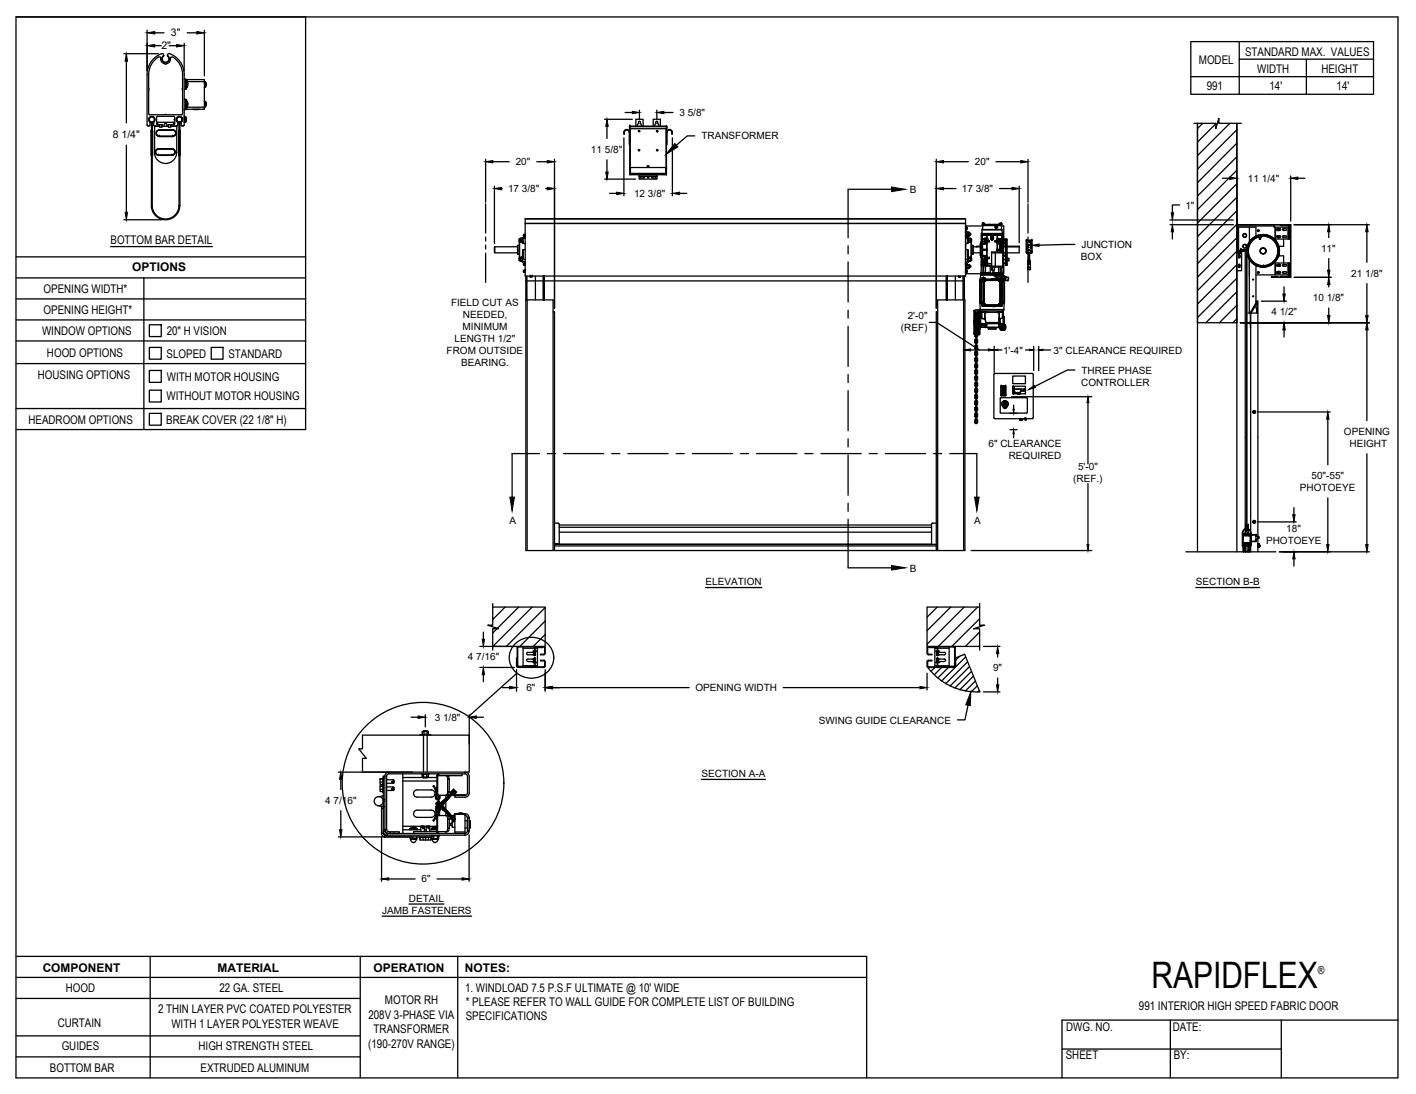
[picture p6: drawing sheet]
<svg xmlns="http://www.w3.org/2000/svg" width="279mm" height="216mm" viewBox="0 0 279 216" stroke-linecap="round" stroke-linejoin="round" font-family="sans-serif">
<defs><g id="words">
<text font-size="7.2" x="227.2" y="195.1">RAPIDFLEX</text>
<g font-size="2.4">
<text x="245.7" y="11.1">STANDARD MAX. VALUES</text>
<text x="236.6" y="12.7">MODEL</text>
<text x="238.1" y="17.8">991</text>
<text x="248.1" y="14.4">WIDTH</text>
<text x="250.5" y="17.8">14'</text>
<text x="260.7" y="14.4">HEIGHT</text>
<text x="263.7" y="17.8">14'</text>
<text x="21.8" y="48.2">BOTTOM BAR DETAIL</text>
<text x="26.1" y="53.6">OPTIONS</text>
<text x="8.6" y="57.9">OPENING WIDTH*</text>
<text x="8.6" y="62">OPENING HEIGHT*</text>
<text x="8.3" y="66.2">WINDOW OPTIONS</text>
<text x="9.3" y="70.4">HOOD OPTIONS</text>
<text x="32.9" y="70.6">SLOPED</text>
<text x="32.9" y="66.1">20&quot; H VISION</text>
<text x="45.1" y="70.6">STANDARD</text>
<text x="7.5" y="74.7">HOUSING OPTIONS</text>
<text x="32.9" y="75.2">WITH MOTOR HOUSING</text>
<text x="5.6" y="83.6">HEADROOM OPTIONS</text>
<text x="32.8" y="83.7">BREAK COVER (22 1/8&quot; H)</text>
<text x="32.9" y="79">WITHOUT MOTOR HOUSING</text>
<text x="8.4" y="191.8">COMPONENT</text>
<text x="42.9" y="191.7">MATERIAL</text>
<text x="73.7" y="191.8">OPERATION</text>
<text x="91.7" y="191.8">NOTES:</text>
<text x="13" y="195.8">HOOD</text>
<text x="43.3" y="195.7">22 GA. STEEL</text>
<text x="91.8" y="195.7">1. WINDLOAD 7.5 P.S.F ULTIMATE @ 10' WIDE</text>
<text x="11.4" y="202.6">CURTAIN</text>
<text x="31.2" y="200">2 THIN LAYER PVC COATED POLYESTER</text>
<text x="33.8" y="202.8">WITH 1 LAYER POLYESTER WEAVE</text>
<text x="72.7" y="201.1">208V 3-PHASE VIA</text>
<text x="73.7" y="203.9">TRANSFORMER</text>
<text x="75.9" y="198.2">MOTOR RH</text>
<text x="91.9" y="201.4">SPECIFICATIONS</text>
<text x="91.9" y="198.5">* PLEASE REFER TO WALL GUIDE FOR COMPLETE LIST OF BUILDING</text>
<text x="210.4" y="203.6">DWG. NO.</text>
<text x="224.7" y="199.3">991 INTERIOR HIGH SPEED FABRIC DOOR</text>
<text x="231.4" y="203.4">DATE:</text>
<text x="12.2" y="207.3">GUIDES</text>
<text x="39.2" y="207.2">HIGH STRENGTH STEEL</text>
<text x="72.7" y="206.7">(190-270V RANGE)</text>
<text x="210.3" y="209.1">SHEET</text>
<text x="231.6" y="209">BY:</text>
<text x="9.8" y="211.5">BOTTOM BAR</text>
<text x="39.6" y="211.6">EXTRUDED ALUMINUM</text>
</g>
<text font-size="2.2" x="260.1" y="192.2">®</text>
<g font-size="2.1">
<text x="31.8" y="9.8">2&quot;</text>
<text x="33.7" y="7.2">3&quot;</text>
<text x="22.2" y="27.2">8 1/4&quot;</text>
</g>
<g font-size="2">
<text x="134" y="22.9">3 5/8&quot;</text>
<text x="138.4" y="27.5">TRANSFORMER</text>
<text x="101.8" y="32.6">20&quot;</text>
<text x="116.6" y="30.1">11 5/8&quot;</text>
<text x="192.4" y="32.6">20&quot;</text>
<text x="246.2" y="35.9">11 1/4&quot;</text>
<text x="100.2" y="37.9">17 3/8&quot;</text>
<text x="125.1" y="38.9">12 3/8&quot;</text>
<text x="179.5" y="38.1">B</text>
<text x="189.8" y="37.9">17 3/8&quot;</text>
<text x="233.9" y="41.1">1&quot;</text>
<text x="213.3" y="51.4">BOX</text>
<text x="213.4" y="49">JUNCTION</text>
<text x="260.7" y="49.7">11&quot;</text>
<text x="259" y="59.4">10 1/8&quot;</text>
<text x="266.6" y="54.6">21 1/8&quot;</text>
<text x="89" y="60.4">FIELD CUT AS</text>
<text x="91.3" y="65.1">MINIMUM</text>
<text x="91.3" y="62.8">NEEDED,</text>
<text x="177.8" y="65.3">(REF)</text>
<text x="179.1" y="62.9">2'-0&quot;</text>
<text x="250.9" y="62.3">4 1/2&quot;</text>
<text x="88.1" y="69.9">FROM OUTSIDE</text>
<text x="89.7" y="67.5">LENGTH 1/2&quot;</text>
<text x="197.9" y="69.8">1'-4&quot;</text>
<text x="207.9" y="69.9">3&quot; CLEARANCE REQUIRED</text>
<text x="91" y="72.3">BEARING.</text>
<text x="213.4" y="76.1">CONTROLLER</text>
<text x="213.4" y="73.7">THREE PHASE</text>
<text x="195.1" y="88.3">6&quot; CLEARANCE</text>
<text x="265.2" y="85.8">OPENING</text>
<text x="266.3" y="88.2">HEIGHT</text>
<text x="199" y="90.7">REQUIRED</text>
<text x="211.8" y="95.2">(REF.)</text>
<text x="212.7" y="92.8">5'-0&quot;</text>
<text x="258.8" y="94.5">50&quot;-55&quot;</text>
<text x="256.5" y="96.9">PHOTOEYE</text>
<text x="100.5" y="103.4">A</text>
<text x="192.2" y="103.4">A</text>
<text x="249.8" y="107.4">PHOTOEYE</text>
<text x="253.8" y="105">18&quot;</text>
<text x="179.5" y="112.8">B</text>
<text x="139.2" y="115.5">ELEVATION</text>
<text x="236" y="115.5">SECTION B-B</text>
<text x="92.3" y="130.3">4 7/16&quot;</text>
<text x="103.9" y="136.4">6&quot;</text>
<text x="137.2" y="136.4">OPENING WIDTH</text>
<text x="195.9" y="132.4">9&quot;</text>
<text x="85.8" y="142.2">3 1/8&quot;</text>
<text x="161.6" y="142.8">SWING GUIDE CLEARANCE</text>
<text x="138.4" y="153.4">SECTION A-A</text>
<text x="64.2" y="158.6">4 7/16&quot;</text>
<text x="80.7" y="178">DETAIL</text>
<text x="83.2" y="174.2">6&quot;</text>
<text x="75.4" y="180.4">JAMB FASTENERS</text>
</g>
</g></defs>
<!-- layer: ANNOTATIONS -->
<g fill="none" stroke="#000" stroke-width=".25">
<path d="M24.4 10.6h6.9M24.9 12.1v12.2M29 6v8M30.5 6.5h1.9M30.5 9h1.3M33.4 9h1.5M36.3 8.5v5.5M36.9 6.5h1.9M40.3 6v9M24.9 28.6v13.3M95.8 31.5v8.4M97.2 31.9h3.3"/>
<path d="M97.6 36.7v11.4M99 37.2h.1M105.9 31.9h2.1M107.7 37.2h.3M109.4 31.5v29.3M119.3 23.5h5.5M119.3 35.3h6.1M119.8 24.9v2.4M119.8 31.5v2.5M120.3 38.2h1.4M123.1 27.2v11.5M123.4 22.2h1.4"/>
<path d="M126.2 21.7v1.7M129.6 21.7v1.7M131 22.2h1.8M132.7 27.2v11.5M134.1 38.2h1.4M137.1 26.8h-1.5l-2.1 1.9M184.7 31.5v29.3M186.2 37.2h2.4M186.2 31.9h4.9M196.5 31.9h4.9M197.2 37.2h2.5M201.1 36.7v11.2"/>
<path d="M202.8 31.5v8.4M241.2 35.2h1.4M244.1 34.7v8.9M254.7 34.7v8.9M256.1 35.2h1.4M24.4 43.4h7.5M212.1 48.2l-7.1 .2M230.9 44.3h12.5M230.9 43.4h12.5M231.3 45.7v1.5M232.7 40.4h-1.4v1.6M248.9 59.4h5"/>
<path d="M253.4 56.6v1.4M255.4 54.7h7.3M255.4 44.3h14.8M262.2 45.7v1.2M262.2 51v2.3M262.2 56.2v.4M269.7 45.7v6.1M269.7 56v6.3M183.4 63.6h1.4l8.5 5.5M191.5 69.1h3.5M196.2 68.3v5.2M196.9 69.1h.8"/>
<path d="M199.6 78.3h15.8M200 79.9v.9M202.4 69.1h.8M204 68.3v4.8M205 68.3v4.8M205.8 69.1h1.5M212.1 73h-1.5l-6.4 3.3M214.7 79.5v12M244.8 63.7h25.4M253.4 65.1v1.4M262.2 60.8v1.5M269.7 65.1v17.9"/>
<path d="M199.3 84.8h1.4M199.3 81.6h1.4M200 85.6v.8M214.7 95.4v12.1M248.2 81.3h14.3M262 82.7v9M262 98.3v9.2M269.7 89.6v17.9M139.2 116h11.1M191.6 108.6h23.8M236 116h12.6M248.2 103h7.6"/>
<path d="M252.5 108.9h17.7M255.3 100.2v1.4M255.3 110.3v1.4M94.7 127.6h6.9M94.7 131.7h6.8M95.4 124.8v1.4M95.4 133.1v1.4M99.1 135.7h1.4M101.9 132.2v4.2M107.6 132.2v4.2M109 135.7h27M154.5 135.7h27"/>
<path d="M182.9 132.9v3.3M191 139.2l-.6 2.9h-1.5M194.1 127.6h3.2M194.1 136.5h3.2M196.9 129v.7M196.9 133.8v1.3M66.8 152.4h14.6M67.2 153.8v2M67.2 160v3.7M81.1 141.5h1.4M83.9 141.1v2.4M92.6 141.1v5.7"/>
<path d="M94 141.5h1.4M138.4 153.8h12.6M66.8 165.2h14.5M75.3 165.2v8.7M76.7 173.5h5.2M80.7 178.4h6.9M86.3 173.5h4.9M92.6 164.7v9.2M75.4 180.8h17.6"/>
</g>
<!-- layer: STANDARD MOTOR RH -->
<g fill="none" stroke="#000" stroke-width=".25">
<path d="M235.6 24.3h4.3v1.1l.6-2v.9h4.4M236.3 24.3v84.6M237.3 24.3l-1 1.1M239.9 24.4l-3.6 3.6M240.5 23.8l-.2 .2M242.7 24.3l-6.4 6.4M244.1 24.3v84.6M244.1 25.6l-7.8 7.8M244.1 28.3l-7.8 7.7M244.1 30.9l-7.8 7.8M244.1 33.6l-7.8 7.8M244.1 36.3l-7.8 7.7"/>
<path d="M244.1 38.9l-7.8 7.8M97.6 48.7v1.2zM102.1 50.1h.1M102.2 48.4l-.1 1.7M102.4 47.6h.1M102.4 51.4h.1M102.5 47.2h.1M102.5 50.9h.1M102.5 47.6h.1M102.5 51.4h.1M102.5 50.9l-.1 .1M102.5 47.2h-.1"/>
<path d="M102.5 48.4h-.3v1.8h.3M102.5 47.2v.4M102.5 50.9v.5M102.5 50.7v.1M102.5 47.8v2.9M102.6 47.1h.1M102.6 47.1l.1 .7-.1-.1M102.6 47.1h.5M102.6 50.8v.7M102.7 51.6h.1M102.7 51v.4h.3M102.7 51.4v.2"/>
<path d="M102.7 47.5l-.1 .2M102.7 47.1v.4M102.7 47.1h.3M102.7 47.5h.3M103 51.6h.1M103 51h-.3v-.2h.4v.7l-.4 .1M103 47.1v.4M103 47.5v.3l.1-.9h.1v.9M103 50.8h.1M103.1 47.1h.1M103.1 47.1h-.1M103.1 49.8l.1-.5v.5"/>
<path d="M103.1 47.8l.1 .2h.4M103.1 49.8h.1M103.1 47.8h-.6v3h.2M103.1 49.8v.9M103.1 51.6h.5M103.1 47.7v.1M103.2 49.8v1.9h-.1v-1h.1M103.2 46.9l-.1 .1M103.2 51.2h.1M103.3 53.6v.1M103.3 52.2h.1M103.3 46.6h.1"/>
<path d="M103.3 53.7l.1 .1h.2v-.1M103.3 46.4h.1v.2l.2-.1-.2-.3h.2v.2M103.3 46.6l.1 .1M103.3 53.4h.1M103.3 52h.1M103.3 46.4h.1M103.3 46.4v.2M103.3 52v.2M103.3 53.4v.3M103.4 53.4h.2v.3l-.2-.1zM103.4 51.9v.5M103.4 53.3v.5"/>
<path d="M103.4 46.2v.5M103.6 52l-.2 .1v.1h.2M103.6 51.9h.1M103.6 51.9l-.3 .1M103.6 53.3v.1M103.6 53.3l-.3 .1M103.6 46.6v.1M103.6 53.3h.1M103.6 46.2v.1M103.6 51.9v.5l-.3-.2M103.6 46.7h-.2M103.6 49.3h-.4v1.9h.4"/>
<path d="M103.6 47l-.5 .1M103.6 46.9h-.4v1.1v-.2M103.6 54.5h86.9M103.6 54.5v-11.3h86.9v11.3M103.6 44.1h86.9M103.6 43.2h86.9M103.6 52.3v.1M103.6 53.7v.1M103.6 46.7h.1M103.8 54.5v4.6h.1M103.8 55.4h86.5M103.9 54.5v4.7"/>
<path d="M104 54.5v4.7M104 59.2v49.4M104.6 54.5h.1M104.6 54.5h.4M104.6 54.5v.2h.4v-.2M104.8 54.5v.2M105 54.5h.1M105.6 54.5v4.7M107.3 59.2v-4.7v4.7M107.3 54.5v4.7v-4.7M107.4 59.2v-4.7v4.7M107.4 54.5v4.7"/>
<path d="M107.4 54.5v4.7v-4.7M186.8 54.5v4.7v-4.7M186.8 54.5v4.7M186.8 59.2v-4.7v4.7M186.9 59.2v-4.7v4.7M188.5 54.5v4.7M189.1 54.5h.1M189.1 54.5h.5M189.2 54.5v.2h.3v-.2M189.3 54.5v.2M189.6 54.5h.1M190 54.5v4.7"/>
<path d="M190.2 54.5l-.1 54.1M190.3 54.5v4.7M190.5 48.7h.1M190.5 49.9h.1M190.5 52.2h.1M190.5 52h.1M190.5 51.2h.4M190.5 47h.4v1l.1-1.1h.1v.9v-.3M190.5 52.3h.1M190.5 50.2h.1M190.5 51.9h.1M190.5 48.4h.1"/>
<path d="M190.5 44.5v.1h3.4M190.5 51.6h.4M190.5 46.9h.4M190.5 54h3M190.5 49.3h.4v2.3M190.5 53.7v.1M190.5 45.3h.1M190.5 46.7h.1M190.5 53.4v.3l.2-.1-.2-.3h.2v.1M190.5 44.8l.2 .1zM190.5 44.9v.3M190.5 46.4v-.2h.2v.2"/>
<path d="M190.5 46.6v.1M190.5 52v.3l.2-.1-.2-.3h.2v.1M190.5 52.3v.1l.2-.1M190.5 53.3h.1M190.5 44.8v.1M190.5 46.2v.1M190.7 45.7v1M190.7 44.6v1.7M190.7 46.7v.2M190.7 51.6v.3M190.7 52.4v.9M190.7 53.8v.2"/>
<path d="M190.7 53.7l-.2 .1M190.7 44.9v.4h-.2M190.7 45.2h-.2v.1M190.7 46.6h-.2v-.2h.2v.3M190.7 44.8v.5M190.7 46.7h-.2M190.7 46.6h.1M190.7 53.4h.1M190.7 53.7h.1M190.7 52h.1M190.7 52.2h.1M190.7 46.4h.1"/>
<path d="M190.7 45.2h.1M190.7 44.9h.1M190.7 51.9v1.2M190.7 53.3v.5M190.7 46.7h.1M190.8 46.3v.1M190.8 52.9v.1M190.8 52.2v.2M190.8 46.4h.1M190.8 52h.1M190.8 44.9v.1M190.8 53.4h.1"/>
<path d="M190.8 44.9v.3M190.8 46.4v.2M190.8 52v.2M190.8 53.4v.3M190.8 45.8h.4v.2l-.4 .1zM190.8 46.1v.2M190.8 46.6l-.1 .1M190.8 52.4v.4h.4v-.4M190.8 52.8v.2h.4v-.2M190.8 52.2h.4v.2h-.4M190.8 46.6h.1M190.8 52.2h.1"/>
<path d="M190.8 45.1v.1M190.8 53.6v.1M190.8 45.8h.1M190.8 53h.1M190.8 45.8v.1M190.9 47l.1 .1M190.9 46.9l.1 .1M191 47.7v.1M191 49.8v1.9h.1v-1h-.1M191 51.6h-.1M191.1 49.8l-.2-.5 .1 .5M191.1 47.8l-.2 .2h-.4"/>
<path d="M191.1 49.8h-.1M191.1 47.8h.5v3h-.1M191.1 49.8v.9M191.1 47.1h.1M191.1 47.1h.4M191.1 50.8l.4 .1-.4 .1zM191.1 50.8h.1M191.1 51.5v.1M191.1 47.1h.4v.4h-.4zM191.1 51v.4M191.1 51.4v.2M191.2 46.1v.4h-.4"/>
<path d="M191.2 46.5h.1M191.2 52.2v.8M191.2 45.8v.8M191.2 53h.1M191.2 46l.4 .2-.4 .3M191.2 52.3l.4 .3-.4 .2M191.2 46.5v.2l-.4-.1M191.2 46.6h.1M191.3 46v.4M191.3 52.3v.5M191.5 47.5v.2M191.5 51v.4h-.4"/>
<path d="M191.5 51.4v.2h-.4M191.5 50.8v.8M191.5 47.1h.1M191.5 47.1v.7v-.1M191.5 47.2h.2M191.5 50.9h.2M191.5 47.6h.2M191.5 51.4h.2M191.6 47.8h.1M191.7 48.4h.3M191.7 50.2h.3M191.7 50.7l-.1 .1"/>
<path d="M191.7 47.2h.1M191.7 50.9v.1M191.7 47.2v.4M191.7 50.9v.5M191.7 47.6h.1M191.7 51.4h.1M191.9 48.4l.1 .1M192 48.4v1.8M192 50.1h-.1M192 48.7h.6M192 49.9h1.4M192 48.5v1.6"/>
<path d="M193.3 55.5h.1M193.3 55.5h.2M193.3 55.4h.1M193.4 59.8v1.4M193.4 55.3h.3M193.4 55.5h.1M193.4 59.8h.5M193.4 55.3v.2M193.4 59.6v.2M193.4 55.5v4.1M193.4 48.2h.1M193.4 50.4h.1"/>
<path d="M193.4 48.6h-.8v.1h.8M193.4 48.2v2.2M193.5 48.2h-.1M193.5 48.2v2.2M193.5 48.2h.1M193.5 50.4h.1M193.5 55.5h.1M193.5 54.3h2.5M193.5 53.9h.1M193.5 54h.7M193.5 54v.3M193.5 54.3l-.1 1"/>
<path d="M193.5 54.2h.1M193.5 47.8l.1 3M193.5 47.8h.1M193.5 47.8v3M193.6 53.9l-.1 .1M193.6 54.2h2.4M193.6 53.9h.6M193.6 53.9h.1M193.6 51.9h.1M193.6 52.3h.1M193.6 52.4h.2M193.6 54l.1 .1h1.3l.1-.1"/>
<path d="M193.6 55.5h.1M193.6 54h1.4M193.7 55.5h.1M193.7 55.5v4.1h.3M193.7 53.9v.2M193.7 46.1h.1M193.7 46.1h4.1M193.7 54.1h.1M193.7 54.1h1.3M193.7 54.9h.2M193.7 51.8v.3M193.7 59.8h.2"/>
<path d="M193.7 52.1l.1 .3M193.7 52.3h.1M193.7 46.4v4.2M193.7 47.1v.9M193.7 50.6l.1 1M193.7 47.1l.7 .1 .1 .4M193.7 47.3l.7 .1M193.7 50.6v1.2M193.7 52.1l.1 .1M193.7 46.4h.1M193.8 54.1h.1M193.8 46.4h.1"/>
<path d="M193.8 46.4h-.1M193.8 47.4v.5zM193.8 50.7v.5zM193.8 52.2h.1M193.8 52.2v.1M193.8 52.4l.2 .1M193.8 45.4l-.1 .7M193.8 45.4h.1M193.8 45.4h3.9M193.8 46.4l-.1 .7M193.8 51.7h.1M193.8 51.6h.1"/>
<path d="M193.8 48h.5zM193.8 50.6h.5zM193.8 47.2h.7M193.8 55.5h.1M193.8 51h.5M193.8 51.6v.1M193.8 51.7l-.1 .1M193.8 47.3h.5M193.8 47.6h.5M193.8 46.4h.2M193.8 52.3h.1M193.8 52.4h.2"/>
<path d="M193.8 48v2.6M193.8 49.4h.1M193.8 49.2l.8 .1h-.8M193.8 48.2h.1M193.8 50.5h.6l.1 .4M193.8 47.1h.1M193.8 51.5h.1M193.8 51.5v.1M193.8 46.4h.9M193.8 51.6h.4M193.8 44.3v.2h.4M193.8 44.3h.1"/>
<path d="M193.8 44.3h.2M193.8 49.2v.1M193.8 50.4v.1M193.8 49.2h.1M193.8 50.4h.5M193.8 46.1v.3M193.9 49.2l.8 .1M193.9 50.5h.1M193.9 50.4v.1M193.9 49.4h-.1M193.9 49.4h.1M193.9 49.2h.1"/>
<path d="M193.9 48.1l-.1 .1M193.9 48.2h.1M193.9 48.2v1h.8M193.9 49.4h.8M193.9 49.4v1M193.9 48.1h.4M193.9 55.5h.1M193.9 54.9h.2M193.9 59.8h-.2v.5h.3M193.9 44.1h.1M193.9 44.1h.2M193.9 54.8h.1z"/>
<path d="M193.9 44.1v.2M193.9 54.8v.1M193.9 55.3v.2M193.9 59.6v.2M193.9 44.1h.2v.2M193.9 52.3h.1M193.9 44.5h3.7v.8M193.9 44.5v.8M194 54.9v.4h-.3v-.4h.7M194 51.6l-.2 .1M194 55.3h.1M194 52.5h.1"/>
<path d="M194 55.4h.1M194 55.5h-.7v4.1h.4M194 52.5v1.4h-.5M194 52.4v.1M194 52.4h.1M194 52.3h.1M194 46.1v.3h1.5M194 54.8h.1M194 52.4v1.5M194 52.5h.4M194.1 55.4l-.1 4.8M194.1 44.3l-.1 .2"/>
<path d="M194.1 54.9h.3v.2M194.1 54.9h.1M194.1 54.8v.1M194.1 55.6v4.3M194.1 55.2h3.2l.1 .1v5h-3.2l-.1-.1zM194.1 44.1h.1M194.1 59.9l.3 .2M194.1 44.5h.1M194.2 55.6h.1M194.2 59.9h.1M194.2 59.9v.1M194.2 55.6v4.3"/>
<path d="M194.2 51.6h.1M194.2 44.5h-.1M194.2 44.5h.2M194.2 51.6l.4 .2M194.2 54v.1M194.2 54h.1M194.2 55.5l-.1 .1M194.2 55.1l-.2 .2M194.2 55.6l.3-.2h2.5l.3 .2v4.3l-.3 .3h-2.5l-.3-.3zM194.2 55.5h.1M194.2 55.5v.1M194.2 55.1l3.1 .1"/>
<path d="M194.2 55.1h.1M194.2 54.1h.1M194.2 46.4h.2M194.2 46.4h.1M194.2 55.1v.1M194.2 54.1h.2M194.2 54h.4M194.2 53.9h.4v.1M194.2 52.3h.1M194.2 53.9h-.2M194.2 53.9v.1M194.3 54.1h.1"/>
<path d="M194.3 47.3h.1v.6h-.1M194.3 50.7h.1v.5h-.1M194.3 50.6v.1h.1M194.3 51.2h.1M194.3 50.7v.5M194.3 47.4v.5M194.3 47.9v.1M194.3 51.2v.1h-.6M194.3 47.9h.1M194.3 54h.1M194.3 54v.1M194.3 50.5l.2 .1"/>
<path d="M194.3 51.5h-.6M194.3 47.2h.1M194.3 47.2l.2 .1M194.3 51.4l-.5 .1M194.3 48.1l-.4 .1M194.3 50.4l.2 .1M194.3 47.2h.2M194.3 50.4v.1M194.3 44.3h-.2v.2M194.3 51.7l.3 .1M194.4 51.5h-.1M194.4 55.4l-.2 .1"/>
<path d="M194.4 54.1h.1M194.4 51.5h.1M194.4 46.1h-.8v7.8M194.4 51.7l.1 .1M194.4 55.3l-.2 .2M194.4 52.4h.1M194.4 52.5h.1M194.4 54l-.1 .1M194.4 54h.1M194.4 55.4h.1M194.4 53.8h.1M194.4 44.5h.1"/>
<path d="M194.4 52.5v1.4M194.4 44.5h1.9M194.4 51.4l.1 .2-.1-.1M194.5 54.1h.1M194.5 52.3h.1M194.5 52v.3h-.2M194.5 44.5h.1M194.5 48h.1M194.5 48l-.2 .1M194.5 55.3h-.1M194.5 55.2l-.1 .2M194.5 55.3h.1"/>
<path d="M194.5 52.3v-.3a.18 .18 0 0 1 .2-.2 .18 .18 0 0 1 .2 .2v.3h.8M194.5 52.3l-.5 .1 1.4 .1v1.4M194.5 47.7l-.1 .4h-.6M194.5 47.7h.1M194.5 47.6v.1M194.5 47.6h.1M194.5 50.9l-.1 .5h-.6M194.5 50.9h.1M194.5 51l.1 .1M194.5 50.7l.1 .1M194.5 47.6h.5M194.5 47.6h.2"/>
<path d="M194.5 50.5v.2M194.5 47.3h.1M194.5 47.2h.4M194.5 48l-.2 .2M194.5 55.3h2.5M194.5 54.1h.2M194.5 47.3v.3M194.5 55.2h2.5M194.5 47.7v.1M194.5 51.1h.1M194.5 47.9h.1M194.5 51.2h.1"/>
<path d="M194.5 54h.1M194.5 54v.1M194.5 51.1l-.1 .4M194.5 47.8v.1M194.5 47.9v.1M194.5 47.2h.1M194.5 47.8h.1M194.5 48h.2v1.2M194.5 51.8h.1M194.5 47.1h-.7M194.5 50.9h.2M194.5 47.1v.1"/>
<path d="M194.5 47.1h.1M194.5 51.3h.1M194.6 51.8h.1M194.6 51.8l-.1 .2M194.6 50.9h.2M194.6 47.8h.1M194.6 51.1h.1M194.6 50.8h.1M194.6 50.8v.1M194.6 47.7v.1M194.6 47.8l-.1 .1M194.6 51.1l-.1 .2"/>
<path d="M194.6 54h.1M194.6 53.9h.2M194.6 49.3h.2l-.9 .1M194.6 49.3h.1M194.6 54h1.3M194.6 54v.1M194.7 52.4l.7 .1M194.7 54v.1M194.7 51.8h.1M194.7 51.8h-.1M194.7 50.9l-.2 .1M194.7 47.6l-.2 .1"/>
<path d="M194.7 46.4h.1M194.7 46.4v.7M194.7 49.4h.1M194.7 46.4h-.9v.7M194.7 47.7h.4M194.7 49.4v1.1h-.2M194.7 51h.4M194.7 50.9h.4M194.7 52.5h-.2l-.1 1.5M194.7 50.9h.1M194.7 47.7v.1M194.7 51.1h.1"/>
<path d="M194.7 47.7h.1M194.7 49.3l.1 .1M194.7 47.8v.2M194.7 47.8h.1M194.7 50.8h.1M194.7 50.8v.1M194.7 51.1v.7M194.7 51.8l.2 .2M194.7 47.1h.1M194.7 47.1l.2 .1v.3h.3v.2h-.4M194.7 48v2.6M194.7 49.2h.1"/>
<path d="M194.7 47.1h-.2M194.7 51.4h.1M194.7 50.6v.2M194.7 51.4h-.2M194.7 50.6v.3M194.8 49.2l-.1 .1M194.8 54h-.1M194.8 51.8h.1M194.8 51l-.2 .1M194.8 47.7h-.2M194.8 47.1h-.1M194.8 49.3h.1"/>
<path d="M194.8 49.3v.1M194.8 50.9h.4v.2h-.4M194.8 50.9h.3M194.8 49.2v.1M194.8 47.7l-.1 .1M194.8 53.9v.1M194.8 53.9h.3M194.9 52h.8M194.9 46.4h-.2M194.9 46.4h.6M194.9 47.5v.1M195 46.4h-.3v.7"/>
<path d="M195 54.1h.1M195 47.5v.1M195 54h.1M195.1 54h.1M195.1 54l-.1 .1M195.1 53.9h.8M195.1 53.9h.1M195.1 53.9v.1M195.2 50.9h.1M195.2 50.9h-.1M195.2 47.7h.1M195.2 47.7h-.4"/>
<path d="M195.2 51.1h-.4M195.2 47.5l-.5 .1M195.2 44.5h.1M195.2 44.3h-.8v.2M195.2 44.3v.2M195.2 44.3h1.1M195.4 53.8l-1.2 .1M195.5 46.7v.2l.1 .2M195.5 46.4h-.6M195.5 46.4h.1M195.5 46.4l.1 .3M195.6 46.4h.1"/>
<path d="M195.6 46.7h.1M195.6 46.7l-.1 .3 .1 .2M195.6 47.1v.1M195.6 47.2l.1 .2 .2-.2M195.6 47.2h.1M195.6 47.2a.15 .15 0 0 0 .1 .2 .15 .15 0 0 0 .2-.2M195.7 55.1h.9M195.7 52.5h2.3M195.7 49.9h2.3M195.7 53.2h.1M195.7 53.1l.1 .1M195.7 53.1h.1z"/>
<path d="M195.7 55.1h.1M195.8 53.2h-.1M195.8 52.7l.1 .7h.3v-.7M195.9 53.8a.94 .94 0 0 0 .8 .9M195.9 47.2h.1M195.9 47.1v.1M195.9 47.1h.1M195.9 53.4v.4h.2M195.9 46.7h.1M195.9 46.7l.1 .2-.1 .2M196 46.4h.1M196 46.7v.3l-.1 .1"/>
<path d="M196 46.7h.1M196 46.4h.5M196 46.4l-.1 .3M196 46.7h-.1M196 46.4h.8M196 54.2h-2.4M196.1 53.8a.71 .71 0 0 0 .6 .7M196.1 53.4v.4M196.1 53.8l1.8 .1M196.2 53.9h.2M196.2 54h.7M196.2 54.2h1.7"/>
<path d="M196.3 54.2h1.7zM196.3 54.3h1.7M196.3 47.7h.1M196.3 47.5l.4 .1M196.4 47.7h-.1M196.4 47.7h.3M196.4 47.7h.4M196.4 49.7v3M196.4 47.6h.4M196.4 44.8l.3 .2M196.4 53.9v.1M196.4 53.9h.5"/>
<path d="M196.4 54l.1 .1h1.3l.1-.1M196.4 54h1.5M196.5 54v.1M196.5 54.1h.1M196.5 54.1h1.3M196.5 46.4h.3v1.1M196.6 46.4h.1M196.6 46.4h-.1M196.6 44.7l-.2 .1M196.6 55.1h.1M196.6 53.9h.1M196.7 44.7a.2 .2 0 0 0-.3 .1 .2 .2 0 0 0 .3 .2"/>
<path d="M196.7 47.5h-.4v.2h.4M196.7 47.5h.1M196.7 47.5v.1M196.7 49.2h.1M196.7 47.7l.1 .1M196.7 54h.1M196.7 44.7h-.3a.21 .21 0 0 0-.1 .2 .21 .21 0 0 0 .3 .1M196.7 47.7h.2M196.7 54.4h.3l-.1 .6-.3-.2zM196.7 49.3h.1M196.7 49.2l.1 .1M196.8 47.5h.1"/>
<path d="M196.8 48v1.4M196.8 46.4h.1M196.8 49.4h.1M196.8 49.2h.1M196.8 47.2h.1M196.8 47.5h-.1M196.8 47.8v.2M196.8 49.4v.3M196.8 47.8h.1M196.8 47.7h.1M196.8 47.7v.1M196.8 49.3l.8 .1"/>
<path d="M196.8 49.3h.1M196.8 47.6h.2M196.8 47.6l.2 .1M196.8 46.4h.9v.7M196.8 47.8h.2v.1M196.8 49.4h.9M196.8 47.2h.2M196.8 46.4h.9M196.8 47.2v.3M196.8 46.4v.8M196.8 49.2h.8M196.8 54v.1"/>
<path d="M196.8 54h.1M196.9 54h.1M196.9 54h.4M196.9 54.1h.1M196.9 54.9l.2 .1M196.9 54.1h.4M196.9 49.3l.8 .1M196.9 54l-.1 .1M196.9 54v.1M196.9 47.5l-.2 .1M196.9 47.5h.1M196.9 47.7v.1"/>
<path d="M196.9 47.5l.1 .1M197 53.9v.1M197 47.7h.1M197 47.5h.1M197 47.8h.1M197 54.4l.2 .1M197 54.1h-.1M197 54.1h.1M197 47.8v.1M197 47.9v.1M197 47.6h.1M197 47.7h-.1"/>
<path d="M197 48l.2 .1M197 47.7l.1 .3 .6 .1M197 47.2h.1M197 47.2v.3M197 48l.2 .2M197 48h-.2v1.2M197 55.3h.1M197 55.4h.1M197 55.2l.1 .2M197 47.5v.2M197 47.3v.2M197 47.2l-.1 .1"/>
<path d="M197 48h.1M197 54v.1M197 54h.1M197 44.5h.1M197 52.7v1.2M197.1 55.3l.2 .2M197.1 55.4h.1M197.1 54.1h.1M197.1 55l.1 .1M197.1 55v.1M197.1 52.7v1.2M197.1 47.9h.1"/>
<path d="M197.1 46.4h.1M197.1 46.4h.2M197.1 54h.1M197.1 54v.1M197.1 44.3h-.8v.2h.8M197.1 46.1h.1M197.2 55.4l.1 .1M197.2 53.9l.1 .1M197.2 53.9h-.3v.2M197.2 44.3h.1M197.2 44.3h.2M197.2 44.3v.2"/>
<path d="M197.2 53.9v.1M197.2 47.1l-.2 .1M197.2 54h-.1M197.2 54.5l.4-.1-.2 .7M197.2 54.1h.1M197.2 47.1l.5 .1M197.2 48.1l.5 .1M197.2 48.1l.4 .1M197.2 47.1h.5M197.2 46.1h.7v7.8M197.2 54.5l-.1 .5M197.2 54h.1"/>
<path d="M197.2 54v.1M197.2 48h.5M197.2 47.3h-.1v.6h.1M197.2 47.4h.1M197.2 47.4v.5M197.2 49.7h.1M197.2 49.6h.1M197.2 49.5h.1M197.2 47.9v.1M197.2 47.3h.5M197.2 47.6h.2M197.3 54l-.1 .1"/>
<path d="M197.3 55.5v.1M197.3 55.1l.2 .2M197.3 54h.1M197.3 54v.1M197.3 55.5h.1M197.3 55.1h.1M197.3 54.1h.1M197.3 53.9l.5 .1M197.3 54h.7M197.3 44.5h-.3M197.3 44.5h.1M197.3 49.5h.1"/>
<path d="M197.3 49.7h.1M197.3 49.6h.1M197.3 59.9l-.2 .2M197.3 59.9v.1l.1-.1M197.3 55.6h.1M197.3 59.9h.1M197.3 55.6v4.3M197.4 44.1h.1M197.4 48.6h.1zM197.4 48.3l.1-.1v.1zM197.4 44.1v.2M197.4 44.5h.1"/>
<path d="M197.4 44.1h.2M197.4 49.1v.1M197.4 48.6h.1M197.4 48.5h.1M197.4 49.1h.1M197.4 49.2h.1M197.4 48.7h.1M197.4 48.9h.1M197.4 48.4h.1M197.4 48.4l.1 .1M197.4 49h.1M197.4 49.7h.1"/>
<path d="M197.4 49.6h.1M197.4 49.5h.1M197.4 49v.1M197.4 48.7v.1M197.4 48.8h.1M197.4 48.3h.1M197.5 48.3h.1M197.4 48.8v.1M197.4 48.3v.1M197.4 49h.1v.1M197.4 55.6v4.3M197.4 44.3l.1 .2"/>
<path d="M197.4 47.4h.3v.5M197.4 47.4v.5M197.4 44.3v.2M197.4 47.9h.3M197.4 48.7l.1 .1M197.5 55.4h.1M197.5 48.8h.1M197.5 48.7h-.1M197.5 48.7h.1M197.5 48.9h.1M197.5 49.7h.1M197.5 49.5h.1"/>
<path d="M197.5 49.6h.1M197.5 55.2h.1M197.5 48.8l-.1 .1M197.5 48.5l-.1 .1M197.5 48.6h.1M197.5 48.5v.1M197.5 48.5h.1M197.5 49.2h.1M197.5 48.8v.1M197.5 48.3v.1M197.5 52.7v1.2M197.5 46.4h.2"/>
<path d="M197.5 44.3h.2M197.5 46.4h-1.6v.3M197.5 48.5h-.1M197.5 49.1h.1M197.5 48.7v.1M197.5 48.4h.1M197.5 54.4l-.1 .7M197.5 46.1v.3M197.5 58.3v.6M197.5 59.2v.5M197.5 55.4v4.8M197.5 59.8h.3z"/>
<path d="M197.5 49.1v.1M197.5 48.7l-.1 .1M197.5 48.9h-.1M197.5 48.4v.1M197.6 49.6h.1M197.6 49.5h.1M197.5 55.5h.7M197.5 57h.1M197.5 55.8h.1M197.5 56.7h.1M197.5 57l.1 .7-.1 .4M197.5 55.8v.9"/>
<path d="M197.5 55.2v.1M197.5 57v1.1M197.6 44.5h.1M197.6 54.4h.1M197.6 55.5h.1M197.6 59.8h.5M197.6 44.1h.1M197.6 44.6h.5v2.5M197.6 55.3v.2M197.6 59.6v.2M197.6 49.2l-.9 .1h.2M197.6 49.4h.1"/>
<path d="M197.6 49.2h.1M197.6 44.1v.2M197.7 49.3v.1M197.7 48.1v.1M197.7 55.2h.1M197.7 48.2v1M197.7 49.4v.3M197.7 46.1h.1M197.7 48.2h.1M197.7 44.3h.1M197.7 49.2h.1M197.7 49.2v.1"/>
<path d="M197.7 44.3v.2h-.4M197.7 55.5h.1M197.7 46.4v3.3M197.7 46.4h.1M197.7 48v1.4M197.7 49.2l-.8 .1M197.7 47.1h.1M197.7 46.1v.3M197.7 49.4h.1M197.7 45.4l.1 .7M197.7 47.9l.1 .1M197.7 46.4v1"/>
<path d="M197.7 47.9h.1M197.7 54.4l-.1 .8zM197.8 47.1h.1M197.8 47.1l-.7 .1-.1 .3M197.8 47.3l-.7 .1M197.8 46.4h-.1M197.8 54.1h.1M197.8 55.3h-.3M197.8 59.8v.5l-.3-.1M197.8 54.5h.2M197.8 55.5h.1M197.8 53.9h.1"/>
<path d="M197.8 46.1h-4.1M197.8 54h.2M197.8 55.5v4.1h-.3M197.8 54v.1M197.8 54h.1M197.9 51.4h.1M197.9 51h.1M197.9 50.9v.3M197.9 50.9h.1M197.9 52.4h.1M197.9 51.5h.1M197.9 51.3h.1"/>
<path d="M197.9 51.1h.1M197.9 51.2h.1M197.9 47h.1v5.7h-2.3v-3h2.3M197.9 47.1h.2v1h-.1M197.9 49.6h.1M197.9 55.3h.1M197.9 53.9h.1M197.9 54.2h.1M198 54.4l-.2 .9M198 55.5h.1M198 54.3h.1M198 53.9h.1"/>
<path d="M198 54v.3M198 54.3v.2M198 51.2h.2h-.2M198 50.5h.4M198 48.6h.4M198 50.5h.1M198 54.5h.2M198 51.9h.4M198 49.9h.4M198 48.7h.4M198.1 51.9l-.1 2.1M198.1 48.1v.5"/>
<path d="M198.1 49.9v.6M198.1 55.5h.1M198.1 55.5v4.1M198.1 47.2l.4 .1-.1 .2h-.3M198.1 55.4h.1M198.1 59.6v1.5M198.1 59.8h.1M198.1 55.3v.2M198.2 55.5h.1M198.2 55.5v4.1h-.4M198.2 51.9h.2M198.3 54.5l-.2 .9"/>
<path d="M198.3 54.6l-.1-.1-.1 .9M198.3 54.6l-.2 .8M198.3 54.6l.2 .1-.1 .6h-.2M198.4 55.2h.1M198.4 47.5v.4h-.3M198.4 47.9v.1h-.3M198.4 48v4.3h.3v-5.1h-.1v5.1M198.4 47.2h.1M198.4 47.2h.1v5.1M198.4 47.2l.1 .8M198.4 50.2h.3M198.5 54.7h.1"/>
<path d="M198.5 48h-.1M198.5 47.4h.1M198.5 51.9h.1M198.5 52.1h.1M198.5 52.2h.1M198.5 52.3h.1M198.5 51.4v.1M198.5 51h.1M198.5 51.5h.1M198.5 51.7h.1M198.5 50.7h.1M198.5 50.5h.1"/>
<path d="M198.5 50.4h.1M198.5 50.2h.1M198.6 50.1h.1M198.5 54.6l.5 .1-.1 .7-.5-.1zM198.5 47.3h.1M198.5 47.5h.1M198.5 51.2h.1M198.6 51.2v.1M198.6 51.2h.1M198.6 51.9h-.1M198.6 52l-.1 .1M198.6 52.3h.1"/>
<path d="M198.6 51.2h-.1M198.6 51.5h.1M198.6 50.3v.1M198.6 47.4h.1M198.7 48.6h2.4v1.3h-2.4M198.7 51.5h.3M198.7 51h.3M198.7 48.7h2.4M199 54.9l-.1 .4M199 51h.1M199 51v.5M199.1 51.4l-.1 .1"/>
<path d="M244 43.4h.1M244.1 41.6l-7.8 7.8M244.1 44.3l-7.8 7.7M244.1 46.9l-7.8 7.8M244.1 49.6l-7.8 7.7M244.1 52.2l-7.8 7.8M244.1 54.9l-7.8 7.8M244.1 57.6l-6.2 6.1M244.1 48.7h.1M244.1 49.7h.9M244.1 44.6h7.3M244.1 44.8h3.7v1.9"/>
<path d="M244.1 49.8h.9M244.1 50.1h.9M244.1 43.4v1l10.6-.1M244.1 43.4h.1M244.1 44.2h.1M244.1 48.7l.1 .1M244.2 49.5h.1M244.2 44.8v4.7M244.2 49.5h1.8M244.2 49.5h.6M244.4 50.4v.5l.2-.1M244.4 50.4l.1-.2 .1 .2"/>
<path d="M244.4 44.8v4.7M244.6 50.6h.1M244.6 52.5h.1M244.6 52.3l-.1-.2-.1 .2v.5l.2-.1M244.7 50.4v.4M244.7 52.3v.4M244.7 44.3l-.1 .1M244.8 49.3h.1M244.8 49.5h.1M244.8 49.3h.2M244.8 49.3v.2M244.8 49.5l-.1 .2"/>
<path d="M244.8 49.4h1.2zM244.8 49.4h.1M244.8 49.4h.2l-.2-.1v.2M244.8 49.4h1.2M244.8 49.4l.1 .1M244.8 49.4h.2M244.9 49.5h-.1M244.9 49.4h.1M244.9 49.5l.1 3.9h-.9M244.9 49.5h.1M245 49.5h.1M245 49.3h.1"/>
<path d="M245 49.4h.1M245 49.3v.1M245 49.3l-.1 .1M245.5 48.2l.3 .2M245.5 48.2a.35 .35 0 0 0-.2 .5 .35 .35 0 0 0 .5 .2 .35 .35 0 0 0 0-.5M245.5 48.3a.38 .38 0 0 0-.2 .5 .38 .38 0 0 0 .5 .1 .38 .38 0 0 0 .1-.5M245.5 48.3l.4 .1M245.7 49.5v54.9M246 49.4h.1M246 49.4l-1.2 .1M246 49.5a3.2 3.2 0 0 1 3.8-3.2 3.2 3.2 0 0 1 2.5 4.3M246 49.5v54.9"/>
<path d="M246 49.5a3.2 3.2 0 0 1 3.8-3.1 3.2 3.2 0 0 1 2.5 4.2M246 49.5h.1M246.1 49.5h.1M246.3 49.5h.1M246.5 50.5l-.2 .2M246.5 51.2h.1M246.5 50.6v.1M246.5 51.2v10.6M246.5 44.8v3M246.5 47.8h.1M246.5 47.9h.1M246.5 48.4v.1"/>
<path d="M246.5 51.2v3.3M247.8 52.4h.1M247.8 46.7h.1M247.8 54.3h6.6M247.8 47h.1M247.8 52.1h.1M247.8 52.4v7.4M247.8 59.4h.4v49.5M248 59.6l-1.1 2.1 1.2-2-.2-.1-1.2 2.2M248.1 59.4v2.4M248.4 46.7h.4M248.5 46.7l.1 .2"/>
<path d="M248.5 46.7l-.1 .2h.4v-.2h-.2M248.5 47.2h.1M248.5 46.9v.3M248.5 47.2h.2M248.5 46.7a2.91 2.91 0 0 1 3.6 3.4 2.91 2.91 0 0 1-4.6 1.8 2.91 2.91 0 0 1 .3-4.9l.6-.3M248.7 47.2h.1M248.7 46.9v.3M249.1 46.6h.1M249.3 52.5h.1M249.9 52.4l-.2 .2M250 44.3v.1M250.4 46.6l-.2 .2"/>
<path d="M250.9 54.7h1.4zM250.9 54.7h.1M251.4 44.4v.4h3M251.6 54.3v-2.4h2.8l-.1 2.6M251.7 44.8v2.4M251.7 51.9v2.4M252 48.6h.1M252 50.5h.1M252 45.1l-.1 .2 .1 .2M252 46.5l-.1 .2 .1 .2M252 52.2l-.1 .2 .1 .1M252 53.6l-.1 .2 .1 .2"/>
<path d="M252.1 45.1v.1M252.1 45.5h.1M252.1 46.9h.1M252.1 46.5h.1M252.1 52.5h.1M252.1 52.2h.1M252.1 54h.1M252.1 53.6h.1M252.1 52.4l.1 .1M252.2 52.3l-.1 .1M252.2 50.6h.1M252.2 50.6a3.2 3.2 0 0 0-3.5-4.2 3.2 3.2 0 0 0-2 5.1 3.2 3.2 0 0 0 5.4-.6l.1-.3"/>
<path d="M252.2 50.6l-.2 .3M252.2 50.6a3.2 3.2 0 0 0-3.5-4.2 3.2 3.2 0 0 0-2 5 3.2 3.2 0 0 0 5.4-.6M252.2 50.5h.1M252.2 50.6a3.2 3.2 0 0 0-3.5-4.3 3.2 3.2 0 0 0-2 5.1 3.2 3.2 0 0 0 5.4-.5M252.3 50.6l-.2 .3M252.3 50.6h.1M252.3 50l-.2 .2M252.3 50.5h1v1.4M252.4 53.6l.3 .2-.3 .2M252.4 46.5h.1M252.5 45.2a.22 .22 0 0 0-.4-.1 .22 .22 0 0 0 0 .4 .22 .22 0 0 0 .4-.1M252.5 45.2v.2"/>
<path d="M252.5 52.2l.2 .2-.2 .1 .1-.1M252.5 45.1v.1M252.5 52.2h-.3v.3M252.5 52.2l.1 .2M252.5 52.2l.1 .1M252.5 45.1l.2 .2-.3 .2M252.5 46.5l.2 .2-.3 .2M252.6 52.4l-.1 .1h-.3M252.7 44.3l-.1 .1M252.7 44.4v.1M252.7 44.5h.1M252.8 44.5l1.6 .1v2.6h-2.8v-2.4"/>
<path d="M253.2 46.5l-.2 .2 .2 .2M253.2 52.2l-.2 .2 .2 .1M253.2 45.1l-.2 .2 .2 .2M253.2 53.6l-.2 .2 .2 .2M253.2 52.2h.5l.2 .2-.2 .1h-.5M253.2 53.6h.5l.2 .2-.2 .2h-.5M253.2 45.1h.5M253.2 46.5h.5M253.3 45.1v.4M253.3 46.5v.4M253.3 47.2v1.4h-1.1M253.3 52.2v.3"/>
<path d="M253.3 53.6v.4M253.7 46.5l.1 .3-.6 .1M253.7 45.1l.1 .3-.6 .1M254.1 44.8v2.4M254.1 51.9v2.4M254.2 44.8v2.4M254.2 51.9v2.4M254.3 44.8v2.4M254.3 51.9v2.4M254.4 54.5h-1.6l-.1 .2M254.4 46.2h.1M254.5 52.8l-.1 .1"/>
<path d="M254.5 52.8h.1v1.9M254.6 44.4v1.8h-.1M254.7 44.4v10.3h-3.8M254.7 47.7h.1M254.7 50.3h.1M109.1 61.6h.3v47M185 61.6h-.3v47M192.2 65.9h.1M192.2 61.3v2.3M192.2 63.6v2.3M192.2 63v.5M192.2 63.9v-.2v.5"/>
<path d="M192.2 63.3v.3M192.2 63.9h.1M192.2 61.3h.1M192.2 61.3v4.6l.1 .1M192.3 61.3v4.6M192.3 65l.2 .4M192.3 63.8l.2 .3M192.3 78.5l.2 .2M192.3 79.7l.3 .3 .3-.3M192.3 65.9h.1M192.3 65.8h.1M192.3 61.4l.2 .5"/>
<path d="M192.3 61.4h.1M192.3 67.2v.3l.2 .3M192.3 73.2v.4l.2 .3M192.3 74.5v.3l.2 .3M192.5 65.7h.1M192.5 65v.1M192.5 63.8l.1 .9 .1-.9M192.5 78.5h.1M192.5 79.7v.1M192.5 66.1h.2M192.5 67.2v.4M192.5 73.2v.5"/>
<path d="M192.5 74.5v.4M192.5 61.9h.1M192.5 66.9l-.2 .3M192.5 65.6l-.1 .1a.67 .67 0 0 0 .1 .9M192.5 64.4l-.2 .3v.3M192.5 63.2l-.2 .2v.4M192.5 61.9l-.2 .3 .1 .5 .1 .1M192.5 68.1l-.1 .1-.1 .5 .2 .3M192.5 69.3l-.1 .1-.1 .5 .2 .3M192.5 70.5l-.1 .1-.1 .6 .2 .2M192.5 71.7l-.1 .1-.1 .6 .2 .3M192.5 73l-.2 .2"/>
<path d="M192.5 74.2l-.2 .3M192.5 75.4l-.1 .1-.1 .5 .2 .3M192.5 76.6l-.1 .1-.1 .5 .2 .3M192.5 77.8l-.2 .3v.4M192.5 79l-.2 .3v.4M192.5 65.1h.2M192.5 63.8h.2M192.5 62.6h.2M192.5 61.8h.2M192.5 69.5h.2M192.5 68.7h.2M192.5 70.7h.2"/>
<path d="M192.5 70h.2M192.5 74.4h.2M192.5 74.9h.2M192.5 77.3h.2M192.5 65.4h.1M192.5 65.4v.3M192.5 67.1v.1M192.5 65.8v.6M192.5 64.6v.4M192.5 63.3v.5M192.5 62.1l.1 1.4 .1-1.4M192.5 68.3v.5"/>
<path d="M192.5 69.5v.5M192.5 70.7v.6M192.5 71.9v.6M192.5 73.1v.1M192.5 74.4v.1M192.5 75.6v.5M192.5 77.3v-.5h.2v.5M192.5 78v.5M192.5 79.2v.5M192.6 65.1v.8l.1-.8M192.6 61.8v.4l.1-.4M192.6 74.4v-.8l.1 .8"/>
<path d="M192.6 74.9v.8l.1-.8M192.6 76.8v-.8l.1 .8M192.6 77.3v.8l.1-.8M192.6 68.7v.8M192.6 70v.8M192.6 66.3h.1l-.1 .9zM192.6 67.5h.1l-.1 .9zM192.6 71.1l.1 .1-.1 .8zM192.6 72.3l.1 .1-.1 .9zM192.6 78.4l.1 .1-.1 .8zM192.6 79.7h.1l-.1 .9zM192.6 65h.1"/>
<path d="M192.6 62.2v.3M192.6 63.5v.3M192.6 64.7v.3M192.7 67.1v.1M192.7 65.8v.6M192.7 64.6v.4M192.7 63.3v.5M192.7 68.3v.5M192.7 69.5v.5M192.7 70.7v.6M192.7 71.9v.6M192.7 73.1v.1"/>
<path d="M192.7 74.4v.1M192.7 75.6v.5M192.7 78v.5M192.7 79.2v.5M192.7 66.9l.2 .3M192.7 65.6l.2 .3v.4l-.2 .3M192.7 64.4l.2 .3v.3M192.7 63.2l.2 .2v.4M192.7 61.9l.2 .3v.4l-.2 .2M192.7 68.1a.61 .61 0 0 1 .1 .8l-.1 .1M192.7 69.3a.61 .61 0 0 1 .1 .8l-.1 .1M192.7 70.5a.61 .61 0 0 1 .1 .8l-.1 .1"/>
<path d="M192.7 71.7a.61 .61 0 0 1 .1 .9l-.1 .1M192.7 73l.2 .2M192.7 74.2l.2 .3M192.7 75.4a.61 .61 0 0 1 .1 .8l-.1 .1M192.7 76.6a.61 .61 0 0 1 .1 .8l-.1 .1M192.7 77.8l.2 .3v.4M192.7 79l.2 .3v.4M192.7 61.9h.1M192.7 65.3h.1M192.7 68.7v.8M192.7 70v.8M192.7 65.3v.1"/>
<path d="M192.7 65.4l.1 .3M192.7 65v.1M192.7 78.5h.1M192.7 79.7v.1M192.7 65.4h.1M192.7 67.2v.4M192.7 73.2v.5M192.7 74.5v.4M192.8 65.7h.1M192.9 65l-.2 .3M192.9 63.8l-.2 .3M192.9 78.5l-.2 .2"/>
<path d="M192.9 65.6h.1M192.9 65.8h.1M192.9 61.4h.1M192.9 61.4l-.2 .5M192.9 67.2v.3l-.2 .3M192.9 73.2v.4l-.2 .3M192.9 74.5v.3l-.2 .3M192.9 66.1h.3M192.9 64.1h.1M192.9 64.3h.1M192.9 65.5v.1M193 61.4v4.4"/>
<path d="M193 61.5v4.2M193 61.5v2.1M193 63.6v2.1M193 63.7h.1M193 63.4h.1M193 63.6h.1M193 61.5l.1 .1M193 61.4l.1 .3zM193 65.8h.1M193 62.1h.1M193 65.1h.1M193.1 62.1v-.5l-.2-.2v4.4l.2-.1"/>
<path d="M193.1 61.4h.1v.3M193.1 62.1h.1M193.1 65.7h-.1M193.1 65.1h.1M193.1 65.1v.6M193.1 64h.1M193.1 65.6v.1M193.1 61.6h.1M193.1 61.6v4M193.1 65.6h.1M193.1 65.6l-.1 .1M193.1 63.9l-.1 .2 .1-.1"/>
<path d="M193.1 62.9l-.1-.1 .1 .3M193.1 64.6l-.1 .4 .1-.3M193.1 62.4l-.1-.4 .1 .5M193.1 64.8l-.1 .4M193.1 61.7l.1 1.5M193.1 61.7h.1M193.1 65.6l-.1 .2M193.1 65.6l.1 .2h-.1M193.2 61.7h.1v3.9h-.1zM193.2 64.1l-.1 1.5M193.2 63.6h.1M193.2 63.6l-.1 2"/>
<path d="M193.2 61.7v1.9M193.2 61.2l.1 .5M193.2 61.2l-1 .1M193.2 61.2l.1 .1v.2M193.3 65.6l-.1 .5M193.4 64.5h.1M193.3 62.7l.1 .1M193.3 62.3l.1 .4M193.3 62.7h.1M193.3 65.7v.3l-.1 .1M193.4 62.8h.1M193.4 62.8v1.7"/>
<path d="M193.4 62.7h.1M193.4 62.7v.1M193.4 64.5l-.1 .4M193.4 62.7v1.9M193.4 61.1h.1M193.4 61.1h4.7M193.4 61.2h.1M193.4 64.3l.1 .3h.9M193.5 62.7l.1 1.2M193.5 62.7l.2 .2h.7M193.5 62.7l.2 .1M193.5 62.6l-.1 .3"/>
<path d="M193.5 64h.2M193.5 64.1h.1M193.5 61.2v1.2M193.5 63.9v.3M193.5 64h.1M193.6 64.2h.1M193.6 64v.2M193.6 64.1h.1M193.6 64h.1M193.6 64v.1M193.6 64.1v.1M193.6 64.2v.1"/>
<path d="M193.6 61.6l-.1 1.1M193.7 64.3h.1M193.7 64.1v.2M193.7 64h.8M193.7 64h.1M193.7 64v.1M193.7 64l-.1-.1 .1 .2M193.7 63.9h.8v.1M193.7 64.3h.8M193.7 64v.3M193.7 61.6h.1M193.7 61.6v1.2"/>
<path d="M193.7 61.6h.5M193.8 61.6l.4 .1M193.8 60.3h.1M193.8 60.3h.2M193.8 60.5h.1M193.9 60.3l-.1 .2M194 60.1l.2 .3M194 60.2h.1M194 60.3h.1M194 60.2v.1M194.1 60.3l-.3 .2M194.1 60.4l-.2 .1"/>
<path d="M194.2 61.7h.1M194.2 60l.2 .2M194.2 60.3l3.1 .1M194.2 61.7h.5M194.3 63l.2 .6zM194.3 61.7v1.2h-.6M194.3 61.7h.3M194.3 61.7h.1M194.4 61.7h.1M194.4 62.9h.1M194.4 60.2l.1 .1-.1-.1M194.4 60.2h.1"/>
<path d="M194.4 61.7v1.2M194.4 64.6h.1M194.4 60.1h2.7M194.5 64.6h.1M194.5 63.6v.2M194.5 63.8v.1M194.5 64a.15 .15 0 0 1 .2 .1 .15 .15 0 0 1-.2 .2M194.5 64.3h.1M194.5 63.6h2.6v.3h-2.6zM194.5 64.6h2.5M194.5 64.3l-.1 .3M194.5 60.3h2.5"/>
<path d="M194.5 61.7h.1M194.5 63.9l.2 .3-.3 .4M194.5 63.9v.1M194.7 61.7h.1M194.7 61.7h-.1M194.7 61.6h2.2M194.7 61.6v.1M194.8 60.4h.5M194.9 64.6l.1 .1M195 64.7h1.5M195 64.7v.2M195 64.9h1.5"/>
<path d="M195 64.9h.1M195.1 64.9h1.4M195.6 60.4h1M196.5 64.9h.1M196.5 64.7v.2M196.6 64.6l-.1 .1M196.9 61.7h.1M196.9 61.7h.4M196.9 61.6v.1M197 61.7h.2M197 61.7h.1M197 64.6h.1"/>
<path d="M197 60.2h.1M197 60.2v.1l.2-.1M197.1 60.2h.1M197.1 64.6h-2.6M197.1 64.5l-.1 .1M197.1 63l.1 .6M197.1 63h.1M197.1 64.5h.1M197.1 62.9h.1M197.1 62.9l.2 .2M197.1 61.7h.1M197.1 61.7v1.3"/>
<path d="M197.2 64.7h.1M197.2 63.9l-.1 .6M197.2 63.7h.1M197.2 63h.1M197.2 63.7v.8M197.2 64.5h.1M197.2 63.9h.1M197.2 64.5v.2M197.2 63v.6M197.2 62.9h.1M197.2 62.9h-.1M197.2 63.6v.1"/>
<path d="M197.2 63.7l.1 .8M197.2 64.7h.5M197.2 61.7v1.2M197.2 63v1.5M197.2 63l.1 .1M197.2 64.2v.3M197.3 63.1h.1M197.3 64.7v.3l.1-.1M197.3 63.1v.8M197.3 63.9h.1M197.3 63.9h.6M197.3 64.2v.1"/>
<path d="M197.3 64.5h.1M197.3 64.2h.1M197.3 60l-.2 .2M197.3 60.3v.1M197.3 64.3v.2M197.3 64.3h.1M197.3 61.7h.1M197.3 61.7h-.1M197.3 61.6h.5M197.3 63.1v1.1h.4M197.3 64.4h.4M197.3 65l.1 .1"/>
<path d="M197.4 64.7v.2M197.4 64.9h.1M197.4 64.9l.2 .1M197.4 60.5h.1M197.4 60.4v.1M197.4 60.5h.2M197.5 60.2h.1M197.5 60.1l-.2 .3M197.5 65l-.1 .1h.9l-.1-.1M197.5 65h.1M197.6 64.8l-.2 .1 .2 .1M197.6 65h.1"/>
<path d="M197.6 60.5h.1M197.6 64.7v.1M197.6 60.3v.2M197.6 64.8v.2M197.6 64.8h.1M197.7 65h.1M197.7 60.5h.1M197.7 60.3v.2M197.7 60.3h.1M197.7 63.9v.6zM197.7 64.9h.1M197.7 64.5v.4"/>
<path d="M197.7 60.3h-.3h.2M197.7 65h.2zM197.7 65h.2M197.7 63.9l.1 .1M197.7 65h.2h-.2M197.8 65h.1M197.8 61.6l-.5 .1M197.8 64.4l-.1 .1M197.8 64.8l-.1 .1M197.8 64v.2M197.8 61.6v1.2M197.8 64v.8"/>
<path d="M197.8 64.8h.2M197.8 64.6h.1M197.8 64.7h.1M197.8 64.2v.3M197.8 64.6v.1M197.8 64.2h.1M197.8 64.7v.1M197.8 64.6l.1 .1M197.9 64.7h-.1M197.9 65h.1M197.9 65h-.2h.2M197.9 61.6h-.1"/>
<path d="M197.9 64.4v.4M197.9 61.6h.1M197.9 64.6v.1M197.9 65h-.4M197.9 64.7h.1M197.9 62.6h.1M197.9 63.9h.2v.6h-.1zM197.9 62.7l-.7 .2M197.9 62.6v1.3h-.6v.3M197.9 64.4h-.1v.3M197.9 61.6l.1 .9M197.9 64.6h.1"/>
<path d="M197.9 64.2v.5M197.9 64.7l.1 .2M198 62.6h.2M198 61.3h.1M198 61.6h-4.5h.2M198 61.2v.2zM198 61.6h.1M198 61.2v1.3M198 64.5v.4M198 65h.1M198 65h.2M198 65h.2h-.2"/>
<path d="M198.1 65h.1M198.1 61.1v.1h-4.7M198.1 62.6l.1 1.4M198.1 65h-.1h.1M198.1 64.4v.5M198.2 64.2v.1M198.2 64.8l-.2 .1M198.2 64.2l.1 .1zM198.2 64.1h.1l-.1 .1M198.2 64.1h.1M198.2 64.8l.1 .1M198.2 65h.1"/>
<path d="M198.2 64.5l.1 .1h-.1zM198.2 64.5l.1 .1M198.2 64.4h.1M198.2 64.5h.1M198.2 64h.1M198.2 64v.4M198.2 62.6h.1M198.2 62.6v1.4M198.2 64.4v.4M198.2 64.8v.2M198.2 64.7h.1M198.2 64.6v.1"/>
<path d="M198.2 64.4v.1M198.2 64.3h.1M198.2 64.3l.2 .1M198.2 64.3v.2M198.3 64.1l.1 .1M198.3 64.4l.1 .1M198.3 64.2h.1M198.3 64.2h.1v.4M198.3 64.5h.1M198.3 64.5h.1l.1 .1-.1 .4-.1-.1M198.3 64.9l-.1 .1M198.3 64.6h.1"/>
<path d="M198.3 64.6v.3M198.3 64.9l-.1 .1h-.6M198.3 64.3h.1M198.4 65l-.1 .1M236.3 63.7h7.8M244.1 60.2l-3.5 3.5M244.1 62.9l-.8 .8M246.2 61.8h.5M246.7 63.5v.3M246.8 61.8v2.9M246.8 61.6v.2M246.9 61.7v.1"/>
<path d="M247.8 60.2v.6h.3M248 60.8v1M248.1 61.2h.1M248.1 61.4h.1M248.2 61.8h-1.4v43.1M192.3 81.8v.3l.2 .3M192.5 81.8v.4M192.5 80.3l-.1 .1-.1 .5 .2 .3M192.5 81.5l-.2 .3M192.5 82.7l-.1 .1-.1 .5 .3 .3 .3-.3-.1-.5-.1-.1M192.5 80.5v.5M192.5 81.7v.1"/>
<path d="M192.5 82.9v.4l.1 .1 .1-.1v-.4M192.6 80.9h.1l-.1 .9zM192.6 82.1h.1l-.1 .9zM192.7 80.5v.5M192.7 81.7v.1M192.7 80.3a.61 .61 0 0 1 .1 .8l-.1 .1M192.7 81.5l.2 .3M192.7 81.8v.4M192.9 81.8v.3l-.2 .3M97.2 119.8h10.4v7.8h-10.4l7.8-7.8M97.2 119.1v4.3h-1l2.2 .7h-1.2v4.2M99.7 119.8l-2.5 2.5"/>
<path d="M102.3 119.8l-4.2 4.2M107.6 119.9l-7.7 7.7M109.1 108.6v-49.4h-5.3v49.4h86.6v-49.4h-5.4v49.4M109.4 103.3l.7-.1 .2 .3v3.9h73.5v-3.9l.2-.3 .7 .1M109.4 107.4h.9M109.4 107.4h74.4M109.4 107.7h75.3M109.4 107.3h.9M110.3 105h73.5M110.3 104.1h73.5M110.3 103.6h73.5M183.8 107.4h.9"/>
<path d="M184.9 119.8l-2 2M187.6 119.8l-4.7 4.7M190.2 119.8l-7.3 7.3M192.9 119.8l-7.8 7.8M193.3 119.8h-10.4v7.8h10.4M193.3 119.1v4.3h.9l-2.1 .7h1.2v4.2M234 108.9h17.7M245.2 107.5l.1-.3 .1 .3M245.3 105.8l.1-.1 1.3 .1M245.3 107l.1 .1M245.3 105.5h1.5M245.3 107.5l-.1-.1 .1-.2 .2 .2-.1 .1"/>
<path d="M245.3 107.5v.5M245.3 107.5v1.4M245.3 108v.9zM245.3 107.5l.1 1.4M245.4 108h.1M245.4 107.5h.1M245.4 107.5v.5M245.4 107.1v.1M245.4 107.3h.1M245.4 107.5l.1 .2M245.6 107.6l.3 .1h-.4M245.6 107.3v.3"/>
<path d="M245.6 108.8v.1M245.6 107.7v1.1M245.6 107.2v.1M245.6 104.4l.4 .4M245.6 104.4l-.1 .2a1.45 1.45 0 0 0-.3 1.3l.1 1.3 1.5-.1M245.7 108.8l-.1-1h.8l-.1 1M245.7 108.8h.6M245.7 104.5v.8M245.7 107.1v.1M245.7 107.2v.3M245.7 107.7h.1M245.7 107.8v1"/>
<path d="M245.7 108.9h.1M245.8 104.3v-.8v.8M245.8 104.6v1.1M245.8 107.1v.1M245.8 107.2v.3M245.8 107.7h.1M245.8 107.8v1M245.8 108.9h.1M245.8 108.7h.1M245.8 107.4h.1M245.8 103.7h.1M245.8 105h.1"/>
<path d="M245.8 107.6v.1M246 104.4l-.1 .1 .1 .2 .1-.2-.1-.1M246 103.8h.1M246 104.4h.1M246.1 107.6v.1M246.2 107.6v.1M246.2 104.3a1.03 1.03 0 0 1 .6 1v2.4M246.2 104.3l-.2 .4-.2-.4a1.03 1.03 0 0 0-.7 1v2.4h.1v-.2M246.2 104.5l-.2 .3M246.2 104.5l.3 .1 .3 .7h-1.5v1.7M246.3 104.3v-.8v.9M246.3 104.5v1.2"/>
<path d="M246.3 107.1v.1M246.3 107.2v.3M246.3 107.7h.1M246.3 107.8v1M246.3 108.9h.1M246.3 108.7h.1M246.3 107.4h.1M246.3 103.7h.1M246.3 105h.1M246.4 107.2h-.8M246.4 107.7v1.1l-.8 .1M246.4 107.3v.3l-.3 .1 .5-.1-.1-.3 .1-.1 .2 .1-.1 .2"/>
<path d="M246.4 107.6l-.7-.1v.1M246.6 107.3h.1l.1 .2h-.3zM246.6 108v.9M246.6 108h.1M246.6 107.5v.5M246.7 108h.1M246.7 107.5v.5M246.7 107.5h.1M246.7 107.5v1.4l-.1-.9M246.7 107.7h.1M246.7 108v.9M246.7 108.1h.1"/>
<path d="M246.7 105.8v1.2l-.1 .1M246.7 106.6h.1M246.7 106.7h.1M246.7 105.8h.1M246.7 106.9h.1M246.7 106.2l.1 .4M246.7 107.6l.1 .1M246.7 107.5v.1M246.8 106.7h-.1M246.8 106.2h.1M246.8 105.9h.1M246.8 106.8h.1"/>
<path d="M246.8 105.6h.1M246.8 105.8h.1M246.8 105.1v2h-1.5M246.8 105.7h-.2M246.8 107.7h.1M246.8 107.7v1.2M246.8 105.9v.1M246.9 105.6h.9M246.9 105.5h.1M246.9 106.9h.1M246.9 105.5h.9v1.4h-.9M247.8 106.6h.1"/>
<path d="M247.8 106.8h.1M247.8 105.6h.1M247.8 105.9h.1M247.8 106.5v.3h-.9M247.8 105.6v.3M247.8 106.5l.1 .1M247.8 105.6l.1 .1M247.9 106.6h.1M247.9 105.7h.1M247.9 105.6v.3M247.9 106.5v.3M247.9 105.6v.1"/>
<path d="M247.9 106.7l-.1 .1M247.9 105.8l-.1 .1M247.9 106.7h.1M247.9 105.7v.1M247.9 106.6v.1M248.2 105.8h.1M248.2 107.4h.1M248.2 108h.1M248.2 106.3h.1M248.2 105.9h.2v.3h-.2M248.2 106.1h.2M248.2 107.9h.1"/>
<path d="M248.2 107.5h.1M248.2 107.5h.2v.3h-.2v-.2M248.2 107.5h.2M248.4 107.8v.1h-.2M248.5 107.5h.1M248.4 107.9l-.2 .1M248.4 107.5l.3 .2M248.5 107.9h.1M248.5 107.5l-.1 .4M248.5 107.9l-.1 .1M248.5 107.5v.4M248.7 107.7l-.3 .2"/>
<path d="M248.7 107.7v.1M98.1 124.1l-.9 .8M101.9 131.4l.3 .3M102 131.3l.3 .3h.7v-.1h-.7l-.2-.2M102 131.4l.2 .2M102 129.8h-.1v1.6M102 127.8v3.6M102.1 127.8l.2-.1h5l.2 .1M102.2 127.8v3.5M102.3 127.6l-.3 .2M103.2 127.9h2.3M103.2 127.7v3.9"/>
<path d="M103.2 131.4h2.3M104.2 130l-.3 .3 .3 .2M104.2 128.7l-.3 .3 .3 .2M104.2 128.8l.9-.1 .2 .3-.2 .2h-.9M104.2 130.1h.9M104.2 130.6h.9M105.1 130l.2 .3-.2 .2M105.2 130.7l.2-.4v-.4l.1-.1 .2 .1 .1 .9M105.2 130.7l.2-.1 .1-.7 .3 .9M105.5 128.6v.7l.1-.7M105.5 128.6h.1M105.5 130.2h.1"/>
<path d="M105.5 130.7h.1M105.5 130v.2M105.5 130.3v.4M105.6 131.5l-.2 .1M105.6 127.7l-.1 .1v1.5h.1v-1.5h1.5v-.1M105.6 128.6h.1M105.6 131.5v-1.5h-.1v1.5h-1.6v.1M105.6 130.2h.1M105.6 129.1h.1M105.6 130.7h.1M105.6 130h.1M105.6 130v.2"/>
<path d="M105.6 130.4v.3M105.6 127.9h.4M105.6 131.4h.4M105.8 128.4l-.2 .5v.4l-.2-.1a.54 .54 0 0 0-.2-.7l.2 .4v.4l.1 .1 .2-.1 .1-.8M106 127.8v3.8M107.3 127.6l.3 .2M107.5 131.4l-.1-.9-.8-.1v-.1l.9 .1 .1 1M107.5 127.8l-.1 1.2-.8 .1v.1h.7M107.5 131.4l-.2 .2h-5.1M107.6 127.8v1.1l-.3 .3M107.6 122.6l-5 5M107.6 125.2l-2.4 2.4"/>
<path d="M107.6 131.4l-.3 .3h-5.1M182.9 127.8v1.1l.3 .3M182.9 131.4l.3 .3h5.1M183 130.6l.2-.2h.7v-.1l-.9 .1-.1 1M183 131.4l.2 .2h5.1M183 127.8l.2-.1h5l.1 .1M183 128.9l.2 .2h.7v.1h-.7M183 127.8v1.1M183 130.6v.8M183.2 127.6l-.3 .2M184.5 127.9h.4M184.5 131.4h.4"/>
<path d="M184.5 127.8v3.8M184.5 131.7l-.8 .8M184.7 128.4l.2 .5v.4l.2-.1a.54 .54 0 0 1 .2-.7l-.2 .4v.4l-.1 .1-.2-.1zM184.9 131.5l.1 .1M184.9 127.7l.1 .1v1.5h-.1v-1.5h-1.5v-.1M184.9 128.6h.1M184.9 128.6l.1 .7v-.7M184.9 131.5v-1.5h.1v1.5h1.6v.1M184.9 130.2h.1M184.9 129.1h.1M184.9 130.7h.1M184.9 130h.1"/>
<path d="M184.9 130v.2M184.9 130.4v.3M185 128.6h.1M185 130.2h.1M185 130.7h.1M185 127.9h2.3M185 131.4h2.3M185 130v.2M185 130.3v.4M185 130.1h.1M185.2 128.8l1.1-.1 .3 .3-.3 .2h-.9l-.3-.2zM185.3 130.7l-.2-.4v-.4l-.1-.1-.2 .1-.1 .9"/>
<path d="M185.3 130.7a.57 .57 0 0 1-.2-.7h-.2v.3l-.2 .5M185.4 130l-.3 .3 .3 .2M185.4 130.1h1M185.4 130.6h1M185.8 131.7l-1.4 1.5M186.3 130l.3 .3-.3 .2M187.1 131.7l-2 2.1M187.3 127.7v3.9M188.2 127.6l.2 .2M188.3 131.3l-.1 .2h-.7v.1h.7l.2-.3M188.4 127.8v3.5M188.5 129.8h.1v1.6"/>
<path d="M188.5 127.8v3.6M188.5 131.4l-.2 .2M188.6 129.8l1.7-.7 3 7.4a11.9 11.9 0 0 1-10.3-4.9M188.6 131.4l-.3 .3M189.3 129.5l-.7 .8M190.5 129.6l-4.7 4.8M190.9 130.6l-4.3 4.3M191.3 131.6l-3.8 3.8M191.7 132.5l-3.3 3.3M192.1 133.4l-2.7 2.7M192.5 134.4l-2 2M192.8 135.3l-1.1 1.2"/>
<path d="M193.2 136.3l-.2 .3M193.3 122.1l-5.5 5.5M193.3 124.8l-2.8 2.8M193.3 127.4l-.2 .2"/>
<circle cx="193.9" cy="52" r=".1"/>
<circle cx="194.1" cy="52" r=".37"/>
<circle cx="194.1" cy="51.8" r=".1"/>
<circle cx="194.1" cy="52.1" r=".1"/>
<circle cx="194.1" cy="52" r=".34"/>
<circle cx="194.2" cy="52" r=".1"/>
<circle cx="194.7" cy="52" r=".1"/>
<circle cx="194.7" cy="52" r=".09"/>
<circle cx="194.7" cy="52" r=".11"/>
<circle cx="195.7" cy="46.9" r=".07"/>
<circle cx="195.7" cy="47.2" r=".07"/>
<circle cx="195.7" cy="47.2" r=".1"/>
<circle cx="195.7" cy="53.2" r=".1"/>
<circle cx="195.7" cy="46.5" r=".1"/>
<circle cx="195.7" cy="46.9" r=".05"/>
<circle cx="195.8" cy="46.5" r=".08"/>
<circle cx="195.8" cy="53.2" r=".09"/>
<circle cx="195.8" cy="46.9" r=".05"/>
<circle cx="196.7" cy="44.8" r=".16"/>
<circle cx="244.5" cy="52.5" r=".12"/>
<circle cx="244.5" cy="50.6" r=".12"/>
<circle cx="245.6" cy="46.5" r=".35"/>
<circle cx="245.6" cy="46.5" r=".36"/>
<circle cx="247.3" cy="55.2" r=".1"/>
<circle cx="247.3" cy="58.5" r=".1"/>
<circle cx="248.3" cy="45.5" r=".18"/>
<circle cx="248.3" cy="53.8" r=".18"/>
<circle cx="249.2" cy="49.5" r="3.1"/>
<circle cx="249.2" cy="49.5" r="2.95"/>
<circle cx="249.2" cy="49.5" r=".54"/>
<circle cx="249.2" cy="49.5" r=".6"/>
<circle cx="249.2" cy="49.5" r=".58"/>
<circle cx="252.3" cy="45.3" r=".2"/>
<circle cx="252.3" cy="53.8" r=".2"/>
<circle cx="252.3" cy="46.7" r=".2"/>
<circle cx="252.3" cy="53.8" r=".21"/>
<circle cx="252.3" cy="46.7" r=".21"/>
<circle cx="252.3" cy="52.4" r=".2"/>
<circle cx="247.5" cy="81.3" r=".29"/>
<circle cx="247.5" cy="81.3" r=".18"/>
<circle cx="247.5" cy="81.3" r=".24"/>
<circle cx="245.3" cy="107.4" r=".12"/>
<circle cx="246" cy="104.5" r=".14"/>
<circle cx="246.6" cy="107.4" r=".12"/>
<circle cx="247.5" cy="103" r=".29"/>
<circle cx="247.5" cy="103" r=".18"/>
<circle cx="247.5" cy="103" r=".24"/>
</g>
<!-- layer: ANNOTATIONS -->
<g fill="#000" stroke="#000" stroke-width=".2">
<path d="M24.9 10.6l.3 1.5h-.5zM29 6.5l1.5-.3v.5zM29 9l1.5-.2v.5zM34.9 8.8l1.4 .2-1.4 .3zM38.8 6.2l1.5 .3-1.5 .2zM95.8 31.9l1.4-.2v.5zM97.6 37.2l1.4-.2v.5zM108 37l1.4 .2-1.4 .3zM108 31.7l1.4 .2-1.4 .3zM119.8 23.5l.2 1.4h-.5zM119.5 34h.5l-.2 1.3zM121.7 37.9l1.4 .3-1.4 .2z"/>
<path d="M124.8 22l1.4 .2-1.4 .2zM129.6 22.2l1.4-.2v.4zM133.2 28.3l.6 .7-2.4 1.4zM132.7 38.2l1.4-.3v.5zM184.7 37.2l1.5-.2v.5zM184.7 31.9l1.5-.2v.5zM199.7 37l1.4 .2-1.4 .3zM201.4 31.7l1.4 .2-1.4 .3zM242.6 34.9l1.5 .3-1.5 .2zM254.7 35.2l1.4-.3v.5zM24.7 41.9h.5l-.3 1.5zM203.6 48.4l1.4-.2v.4z"/>
<path d="M231.3 44.3l.3 1.4h-.5zM231.1 42h.5l-.3 1.4zM253.1 58h.5l-.2 1.4zM262 53.3h.4l-.2 1.4zM262.2 44.3l.2 1.4h-.4zM262.2 54.7l.2 1.5h-.4zM269.7 44.3l.3 1.4h-.5zM190.3 69.1l1.2-.2v.4zM195 68.9l1.2 .2-1.2 .2zM196.1 69.1l.8-.2v.3zM203.2 68.9l.8 .2-.8 .1zM202.9 76.9l1.2-.8 .2 .4z"/>
<path d="M205 69.1l.8-.2v.3zM214.7 78.3l.2 1.2h-.4zM253.4 63.7l.2 1.4h-.5zM262 62.3h.4l-.2 1.4zM269.5 62.3h.5l-.3 1.4zM269.7 63.7l.3 1.4h-.5zM199.9 80.8h.2l-.1 .8zM200 84.8l.1 .8h-.2zM262 81.3l.2 1.4h-.4zM214.5 107.5h.4l-.2 1.1zM255.3 108.9l.2 1.4h-.4zM255.1 101.6h.4l-.2 1.4z"/>
<path d="M261.8 107.5h.4l-.2 1.4zM269.5 107.5h.5l-.3 1.4zM95.1 126.2h.5l-.2 1.4zM95.4 131.7l.2 1.4h-.5zM100.5 135.5l1.4 .2-1.4 .3zM107.6 135.7l1.4-.2v.5zM107.6 135.7l1.4-.2v.4zM181.5 135.5l1.4 .2-1.4 .2zM191.6 136.5l-.1 2.8-.9-.2zM196.6 135.1h.5l-.2 1.4zM196.9 127.6l.2 1.4h-.5zM67.2 152.4l.3 1.4h-.5z"/>
<path d="M82.5 141.3l1.4 .2-1.4 .3zM92.6 141.5l1.4-.2v.5zM67 163.7h.5l-.3 1.5zM75.3 173.5l1.4-.3v.5zM91.2 173.2l1.4 .3-1.4 .2z"/>
</g>
<!-- layer: HIDDEN -->
<path d="M95.8 40.2v5.8M95.8 46.8v.8M95.8 48.4v.8M95.8 50v5.7M97.6 48.7h4.5M97.6 49.9h4.5M202.8 40.2v5.8M202.8 46.8v.8M202.8 48.4v.8M202.8 50v5.7" fill="none" stroke="#000" stroke-width=".25"/>
<!-- layer: DETAILS -->
<g fill="none" stroke="#000" stroke-width=".25">
<path d="M31.7 11.3a1 1 0 0 0 .9 1.4 1 1 0 0 0 1-1.3l.4-.2a3.8 3.8 0 0 1 2 3.5v7.9h-3.5M31.7 11.3l-.1-.1a2.95 2.95 0 0 0-2.1 2.3l-.2 1.2v7.8l.2 .1h3M31.9 10.6a.31 .31 0 0 1 .4 .4M31.9 10.6a4.4 4.4 0 0 0-2.9 4.1v10l.2 .2M32.2 11.1a.67 .67 0 0 0 0 1 .67 .67 0 0 0 .9 0 .67 .67 0 0 0 0-1M32.3 11a.75 .75 0 0 0-.2 1 .75 .75 0 0 0 1.1 .2 .75 .75 0 0 0 0-1.1M32.3 11l-.1 .1M33 11l.2 .1M33 11l.2 .2M33 11a.32 .32 0 0 1 .5-.4 4.4 4.4 0 0 1 2.8 4.1v10.1h-.5v-.8M36.3 15.6h.3M36.3 17.6h.3"/>
<path d="M36.3 19.6h.3v2M36.6 15.6l.1 .1M36.6 19.6l.1 .1M36.6 15.6v2M36.7 15.7l.2 .3M36.7 19.7l.2 .3M36.7 15.7h3.6v5.9h-3.6M36.7 15.7v1.8M36.7 19.7v1.8M36.9 17.2l-.3 .4M36.9 16.6v.1M36.9 17.2h.1"/>
<path d="M36.9 16.1h.1M36.9 16.7h.1M36.9 16.5h.1M36.9 16.1l.1 .4M37 16.1h3.3M37 16.5l-.1 .2M37 16.7l-.1 .5M37 16.7h.1M40.3 16.2h.2M40.3 17.2h.2M40.5 16.2h.1M40.5 16.2v1"/>
<path d="M40.5 17.2h.1M40.5 16.2l.2 .3M40.7 16.7h.1M40.7 16.6h.1M40.7 16.7l-.2 .5M40.7 16.6l-.1-.2v.3M29.5 24l.1 .7-.4 .2M29.5 24a.62 .62 0 0 1 0-.8 .62 .62 0 0 1 .9 0 .62 .62 0 0 1 0 .8M29.8 25.9l.1 4.8M29.8 25.9h.3l-.1 4.8M29.8 25.8v.1M29.9 24.1l.1 .1"/>
<path d="M29.9 25.7v.2zM29.9 24.4h.1M29.9 25.9v14.7h.1v-14.7M30 25.7v.1M30 24.2l-.1 1.5v-1.5a.58 .58 0 0 1-.4-.9 .58 .58 0 0 1 1 0 .58 .58 0 0 1-.5 .9v1.5v-1.5M30 25.8h.1zM30 24.1v.1M30.1 25.8v.1M30.4 24v.8l1.1 .1M30.9 29.6l.4-.2a.6 .6 0 0 0-.6 .6 .6 .6 0 0 0 .6 .6 .6 .6 0 0 1-.6-.4 .6 .6 0 0 1 .2-.6zM30.9 29.5l.4-.1 2.6-.1a.67 .67 0 0 1 .7 .7 .67 .67 0 0 1-.7 .7h-2.6a.67 .67 0 0 1-.6-.5 .67 .67 0 0 1 .2-.7zM31.1 24.1v.5"/>
<path d="M31.3 25.7h2.8a.58 .58 0 0 1 .5 .6 .58 .58 0 0 1-.5 .6M31.3 30.6h.1M31.3 30.6h2.6M31.4 25.7a.6 .6 0 0 0-.6 .6 .6 .6 0 0 0 .6 .6 .59 .59 0 0 1-.5-.6 .59 .59 0 0 1 .5-.6M31.5 26.9h.1M31.5 25.7h2.8M31.5 26.9h2.6M31.5 25.6a.67 .67 0 0 0-.7 .7 .67 .67 0 0 0 .7 .6M31.5 24.9h-1v5.2a2.19 2.19 0 0 0 2.2 2.2 2.19 2.19 0 0 0 2.2-2.2v-5.2h-1.2M31.5 24.6h.5v.5h-.5zM31.5 27h2.6M32 24.6h.1"/>
<path d="M32 24.6v.3h1.2M32.4 24.9v-.4l.4-.1 .2 .3-.1 .2M33.2 24.6h.5v.5h-.5zM33.7 24.9h1.2M33.7 24.6h.6M33.9 29.4a.6 .6 0 0 1 .6 .6 .6 .6 0 0 1-.6 .6 .6 .6 0 0 0 .6-.6 .6 .6 0 0 0-.6-.6zM33.9 30.6h.1M34.1 25.6a.67 .67 0 0 1 .6 .7 .67 .67 0 0 1-.6 .6M34.1 25.7a.6 .6 0 0 1 .6 .6 .6 .6 0 0 1-.6 .6M34.1 26.9h.1M34.2 29.4h-3M34.3 23l.2 .2-.1 1.3-.2 .1v-.5h-3"/>
<path d="M34.3 23h-3.4v1.4l.2 .2h.4M34.5 23.4l-.1 .2 .1 .1M34.8 23.7h.1M34.8 23.4h.1M35 24a.62 .62 0 0 1 0-.8 .62 .62 0 0 1 .8 0 .62 .62 0 0 1 0 .8M35 24l.1 .7-.2 .2M35.3 25.8l-.1 .1M35.3 25.8v.1M35.3 24.1l.1 .1M35.3 24.4h.2M35.3 25.9v14.7h.2v-14.7M35.4 25.7v.1"/>
<path d="M35.4 25.7l-.1 .2M35.5 24.1l-.1 1.6M35.5 24.2a.58 .58 0 0 0 .4-.9 .58 .58 0 0 0-1 0 .58 .58 0 0 0 .4 .9v1.6M35.5 24.2l-.1 1.5M35.6 25.8v.1M35.6 25.8l-.1-.1v.2M35.6 25.9h-.3v4.8M35.6 25.9l-.1 4.8M35.6 25.8l-.1 .1M35.9 23.3l.1 .1M36 23.8v.1M36 23.7v.1"/>
<path d="M36 23.7h.1M36 23.4h.1M36.3 24.1h.1M36.3 21.6h.3M36.4 23.1h-.1M36.6 23.1h.1M36.6 23.1h-.2v1h.2M36.6 23.1v1M36.6 24.1h.1M36.6 23.1l.1 .2M36.7 23.1v1M36.7 23.9l-.1 .2"/>
<path d="M36.7 23.3v.2M36.7 23.3h.1M36.7 23.9h.1M36.7 23.6v.3M36.7 23.5h.1M36.7 23.5v.1M36.7 23.6h.1M36.7 21.5h-.1M36.9 21.1l-.2 .4M36.9 20.6l.1 .1M36.9 21.1h.1M36.9 20.7h.1"/>
<path d="M36.9 21.2h3.4M36.9 20l.1 .5zM37 21.6h-.7h.7M37 20.5l-.1 .6M37 20.7h-.1M37 20.5h.1M38.1 21.6h1.2M39.3 21.5v.1M40.3 20h.2M40.5 20h.1M40.5 20v1.1h-.2M40.5 21.1h.1"/>
<path d="M40.5 20v1.1M40.5 20l.2 .4M40.6 20.3v.3M40.6 20.3l.1 .2M40.6 20.6h.1M40.6 20.7h.1M40.7 20.6h.1M40.7 20.5h.1M40.7 20.7l-.2 .4M40.7 20.7h.1M29.9 40.6a2.8 2.8 0 0 0 2.8 2.8 2.8 2.8 0 0 0 2.8-2.8M30 40.6a2.64 2.64 0 0 0 2.7 2.6 2.64 2.64 0 0 0 2.6-2.6"/>
<path d="M101.5 127.2a4.5 4.5 0 0 1 4.8-1.2 4.5 4.5 0 0 1 3 3.8 4.4 4.4 0 0 1-4.5 4 4.4 4.4 0 0 1-4.3-4 3.8 3.8 0 0 1 1-2.6zM102 132.8l-9.5 8.6M71.5 145.1h21.1v7.3h-21.1v-2.7h.8l-1.5-1.9h.7zM75 153.8h.5M75 154.3h.5M75 155.2h.5M75 155.7h.5M75.3 159.5h.3M75.5 153.7h-.5v1.1h.5M75.5 155.1h-.5v1.1h.5M75.5 154.9h.1M75.6 157.2l-.1-.1-.9 .1"/>
<path d="M75.6 153.6v2.7M75.6 159.2v5.3M75.6 157.8h.3M75.6 158.1h.3M75.6 153.5h.3M75.9 153.2h-.3v5.8l-.1 .2-.9-.2M75.9 153.2v10.8M75.9 159.2h-.6v5.3M76.3 154.6h1.3M76.3 153.9h1.3M76.3 156h1.3M76.3 155.3h1.3"/>
<path d="M76.8 152.4a.81 .81 0 0 0-.9 .8M76.8 152.7l-.5 .2v.3v10.5h-.4a.82 .82 0 0 0 .9 .8h2v-.4h-2M76.8 152.7h15v-.3a.78 .78 0 0 1 .8 .8M77.6 153.9v.4h.1h-.1M77.6 154.3h-.4h.4M77.6 153.9l.1 .1v.5l-.1 .1M77.6 155.3l.1 .1v.5l-.1 .1M77.6 154.3v.3M77.6 155.3v.4M77.6 155.8v.2M77.7 155.7h-.5l.4 .1M77.7 154.3h-.1"/>
<path d="M77.7 155.7l-.1 .1M79.5 153.4h4.1M79.5 152.7v11.8M79.5 154.1h6.7M81.8 156.1l.5-.2h2.8a.71 .71 0 0 1 .7 .7 .71 .71 0 0 1-.7 .7h-2.8a.71 .71 0 0 1-.6-.4 .71 .71 0 0 1 .1-.8zM82.9 145.1h2.1M83.2 145h1.4M83.2 152.7h1.4M83.3 144.7v-.3h1.2v.3M83.3 144.4v.5M83.3 152.8v.6M83.6 144.4v-.2h.7v.2"/>
<path d="M83.6 145.1v7.3M83.6 152.8v.7h.7v-.1M83.7 144.4v.5M84.2 152.8v.6M84.3 144.4v.5M84.3 153.4h1.9M84.3 145.1v7.3M84.5 152.8v.6h-1.2v-.3M84.5 144.4v.5M86 159.2h.1M86 158.7h.1M86 158.7l.6 .5z"/>
<path d="M86.1 157.3v.2l.3 .2 .1-.1 .1-.3M86.1 159.3h.1M86.1 158.6h.1M86.1 158.6l.6 .5M86.1 158.6l.3 .3M86.1 159.4l3.2-2.9zM86.2 153.1l.4-.4v.4M86.2 155.6h.1M86.2 159.5h.4v.2M86.2 159.4h.1M86.2 158.5l.4 .4M86.2 158.5h.1"/>
<path d="M86.2 153.1v4.5M86.2 159.5v5M86.3 157.7h.2M86.3 159.5h.1M86.3 159.5h-.1M86.3 159.5h.2zM86.4 159.6h.1M86.4 158.3h.1M86.4 158.3l.5 .6M86.4 158.3l.4 .5M86.4 153.1v3.9M86.4 159.2l.1 .1"/>
<path d="M86.4 159.2v.2M86.4 159.2l-.3 .1a.8 .8 0 0 0-.1 1 2.13 2.13 0 0 1-.6 1.6M86.4 158.9l.1 .1M86.5 159.7h.1M86.5 158.2h.1M86.5 158.2l.5 .6M86.5 158.9l-.4-.3 .5 .3M86.5 158.2l.5 .6zM86.5 159.2l.2 .2 .1 .4M86.5 159.3l.3 .3v.2M86.6 158.9l.1 .2M86.6 159v.1"/>
<path d="M86.6 159.6v1.3l-.1-.1M86.6 158.1l.5 .6-.1-.1M86.6 158.1h.1M86.6 158.1l.4 .5M86.6 159h.1M86.6 158.8l-.3-.4 .4 .5M86.6 158.9l.2 .1M86.6 159.8l-.1 .4M86.7 158.8v.1M86.7 159v.1M86.7 157.3l-.1-.3v.6M86.7 158.9h.1"/>
<path d="M86.7 159.1h.1M86.7 159.8a.29 .29 0 0 0-.3-.4 .29 .29 0 0 0-.3 .4 2.33 2.33 0 0 1-.5 2.2l-.2-.1M86.7 159h.1M86.7 159.1l2.6 2.3M86.7 159.1l.1 .1M86.7 159.3l2.6 2.1M86.7 159.3l-.1-.1 .2 .1M86.8 157a.54 .54 0 0 1 0 .6 .54 .54 0 0 1-.7 .2l-.2-.5a2.2 2.2 0 0 0-.5-2.1l.2-.2a2.34 2.34 0 0 1 .5 2.3M86.8 159.8l-.1 1.1M86.8 159l.2 .3M86.8 159l2.5 2.4M86.8 159.9h.1"/>
<path d="M86.8 159.3l2.5 2.1M86.8 159.8v1.1M86.8 159l2.5 2.4zM86.8 158.8l.1 .1M86.8 158.7l-.4-.4 .5 .5M86.8 158.9l-.5-.5 .5 .5M86.8 159.2l.1 .1M86.8 159.3l-.1-.2 2.6 2.3M86.8 158.7l.1 .1M86.9 158.9l2.4 2.5M86.9 158.9h-.1M86.9 158.9h.1"/>
<path d="M86.9 159.3l2.4 2.1M86.9 158.9l.2 .2M86.9 158.8h.1M86.9 159.3h.1M87 159.3l2.3 2.1M87 158.9l.1 .1M87 158.9h.2M87 158.9h.1M87.1 159l2.2 2.4M87.1 158.9v.1M87.1 158.9l2.2 2.5M87.1 159.1l2.2 2.3"/>
<path d="M87.1 158.8l2.3 2.6M87.1 158.7l.1 .2M87.1 158.7l2.3 2.7M87.1 158.9l2.3 2.5M87.2 158.9l2.2 2.5M87.3 159.4l2 2zM87.3 158.5l2-2zM88 157v.6M88 157.6v.2M88 157.9h.1M88 157.9v2.1M88 157.8v.1"/>
<path d="M88 153.1l.2 .1 .1 .4v2.7M88.3 153.1l.2 .2 .1 .5h-.3M88.3 156.3l-.1 .5-.2 .2M88.3 156.3h.3a.59 .59 0 0 1-.3 .7h-2.1M88.6 153.8v2.5M88.9 156.4l.2 .1M89.1 156.3v.1M89.1 156.4v.1M89.1 156.4h.1M89.3 156.5l-3 3 3-3M89.3 156.5l-3.2 2.8 3.2-2.8M89.3 156.5l-3 3"/>
<path d="M89.3 156.5l-3.1 2.9M89.3 156.5l-3.3 2.7M89.3 156.4v.1M89.3 156.4l.1-.1-.1 .2M89.3 156.4l.1-.1-.1 .1M89.3 156.4l.3-.2-.2 .3M89.3 156.5l-2.9 3.1M89.3 156.5l-2.8 3.2M89.4 156.7h.1M89.4 156.5l-2.8 3.3zM89.4 156.8h-.1l.2 .2M89.4 156.5l-2.9 3.2"/>
<path d="M89.4 156.5h-.1M89.4 156.1l.2 .1v.2h-.1l.1-.2h-.2zM89.5 155.9h.1M89.5 155.8h.1M89.5 155.8l-.7 .5M89.5 156l-.4 .4M89.5 156l.4 .4-.5 .4M89.5 155.8l.6 .5-.5 .5M89.6 156l-.4 .4 .3-.4 .3 .3M89.6 156.4l-.2 .1M89.6 156.8h2.1M89.8 156.2l-.3 .5 .3-.3"/>
<path d="M91.2 152.7v.4h-5M91.7 156.8l.1 .1M91.7 152.7l.3 .1 .2 .4v3.6l-.4 .2h-2.4M91.8 156.9l-.1 .1M92.6 156.5a.81 .81 0 0 1-.9 .8h-2v-.3M92.6 153.2v3.3M75.3 164.5a.69 .69 0 0 0 .7 .6M75.3 164.5h.3M75.6 164.5l.4 .3M75.9 164l.3 .4 .2 .1M75.9 164h-.3a.82 .82 0 0 0 .8 .8v-.3h15.4M76 164.8v.4"/>
<path d="M76 164.8h15.8M76.3 163.7l.2 .4h.3M77 164.5h.1M77.7 164.5h.1M79.5 163.8h3.5M79.5 163.1h3.6M80.9 163.6v.2M80.9 163.6h1.4M80.9 163.5v.1M80.9 165.2v.3l.3 .1 .3-.1v-.3M80.9 165.5l.1 .1M81 163.5h1.3"/>
<path d="M81 165.6h1.2M81 165.6a.59 .59 0 0 0 .6 .7 .59 .59 0 0 0 .6-.7M81 165.6h.1M81.5 163.3l-.6 .2M81.5 166.2h.2M81.5 163.3h.1M81.6 163.3h-.1M81.6 163.3l.6 .2M81.6 163.3h.1M81.6 163.3h-.3h.2M81.7 163.3h.1M81.8 160.1l.5-.2h2.8a.72 .72 0 0 1 .7 .7 .72 .72 0 0 1-.7 .7h-2.8a.71 .71 0 0 1-.6-.4 .71 .71 0 0 1 .1-.8z"/>
<path d="M82.1 165.2v.3h-.6M82.1 165.5l.1 .1M82.2 165.6h.1M82.3 163.5v.1M82.3 165.2l-.1 .4M82.3 163.6v.2M82.7 165.2h2.4M82.8 165.2v.6h2.2v-.6M82.9 165.2v.6M83 163.2l.1-.2h.6v.2M83 163.2v.9M83.4 163.2v-.2v.2h-.4"/>
<path d="M83.4 163.2v.3l.1-.3M83.5 165.2v.6M83.5 163v.2M83.5 163.2h.2M83.7 163.1h.5M83.7 163.2v.9M83.7 163.8h.4M83.9 165.2v.6M84 165.2v.6M84.1 165.2h.1M84.1 163.2l.1-.2h.5l.1 .2M84.1 163.2v.9"/>
<path d="M84.5 163.2v-.2v.2h-.4M84.5 163.2v.3l.1-.3M84.5 165.2v.6M84.5 163l.1 .2M84.6 163.2h.2M84.7 163.1h1.5M84.8 163.2v.9M84.8 163.8h1.4M85.1 165.5l.1 .1M85.2 164.8v.4h-9.2M85.2 163.6v.2M85.2 163.6h1"/>
<path d="M85.2 163.5v.1M85.2 163.5h1M85.3 165.6a.59 .59 0 0 0 .5 .7 .59 .59 0 0 0 .6-.7M85.3 165.6h.1M85.5 164.8v.4h-.3M85.6 165v.5h-.5v-.3M85.7 163.3l-.5 .2M85.7 163.3h-.2h.3M85.7 163.3h.1M85.7 166.2h.2M85.8 163.3h.3zM85.9 163.3h.1"/>
<path d="M86.2 161.6h.1M86.2 161h2.1l.2 .2 .1 .4M86.2 160.3h.4M86.2 163.3h-.2M86.3 165v.5h-.7M86.3 165.5l.1 .1M86.3 161v3.1M86.4 165.6h.1M86.5 165l.1 .5-.2 .1M86.5 165.6h-1.3M86.6 164.1l-.4 .4M86.7 164.8v.2h-1.2"/>
<path d="M88 160.1v.9M88 160v.1M88 164.1v.4M88 161l.2 .1 .1 .4v2.1l-.1 .4-.2 .1M88.3 161.6h.3v1.8h-.3M88.6 163.4l-.1 .5-.2 .2h-6.7v.4M88.6 162.5h.4v.4M88.6 162.9h.4M89 162.9l.2 .2M89.1 161.4v.1M89.1 161.5h.1M89.1 161.5l-.1-.1-.2 .1 .7 .7"/>
<path d="M89.1 161.5l.4 .4M89.2 162.3l-.2 .2M89.3 161.4v.1M89.3 161.5l.1 .1M89.3 161.4h.1M89.4 161.2h.1M89.4 161.3v.1M89.4 161.4l.3 .1-.1 .2h-.1l-.2-.2M89.4 161.4l.2 .1M89.4 161.4l.3 .2-.1 .2-.2-.2M89.4 161.1h.1M89.4 161.1v.1"/>
<path d="M89.5 161.2l.2 .3zM89.5 161.9h.1M89.5 162.1h.1M89.5 161.1l.2 .3M89.6 161.9h-.1M89.7 160.6h2.1v3.9h-2.1zM89.7 161.6l-.2 .3-.3-.4 .4 .4M89.7 160.9h-.3l-.1 .2 .1 .1M89.7 161.1h-.1l.1 .1M89.7 162.1h-.5v1.2h.5M89.7 164.2h2.1M89.7 160.7h2.1"/>
<path d="M89.7 161.7l-.1 .2M89.7 161.9l-.2 .3M90.3 160.6a.92 .92 0 0 1 1.1 0M91.7 160.6a.81 .81 0 0 1 .9 .8M91.7 160.9l.3 .1 .2 .4M91.8 162h.4v1.4h-.4M91.8 164.5v.3M92.2 164v.3l-.5 .2M92.2 161.4h.4v2.6h-.4zM92.6 164a.81 .81 0 0 1-.9 .8M92.6 161.8l.1 .2M92.7 162l.1 1.3"/>
<path d="M92.7 163.4l-.1 .2M92.7 162v1.4M92.8 163.2l-.1 .2"/>
<circle cx="30" cy="23.6" r=".51"/>
<circle cx="35.4" cy="23.6" r=".51"/>
<circle cx="74.7" cy="158.1" r=".9"/>
<circle cx="83.5" cy="154.6" r="16"/>
<circle cx="89.5" cy="156.3" r=".1"/>
<circle cx="89.5" cy="161.6" r=".1"/>
</g>
<!-- layer: SECTION CUTS -->
<g fill="none" stroke="#000" stroke-width=".25">
<path d="M175.9 37.4h-8.6v9.5M167.3 48.5v1.6M167.3 51.7v7.9M167.3 61.2v1.6M167.3 64.4v7.9M167.3 73.9v1.6M167.3 77.1v7.9M106.4 89.5h-5.4v8.6M108 89.5h1.6M111.2 89.5h7.9M120.7 89.5h1.6M123.9 89.5h7.9"/>
<path d="M133.4 89.5h1.6M136.6 89.5h7.9M146.1 89.5h1.6M149.3 89.5h7.9M158.8 89.5h1.6M162 89.5h7.9M167.3 86.6v1.6M167.3 89.8v7.9M167.3 99.3v1.6M171.5 89.5h1.6M174.7 89.5h7.9M184.2 89.5h1.6"/>
<path d="M187.4 89.5h5.3v8.6M167.3 102.5v9.6h8.6"/>
</g>
<path d="M175.9 36.9l2.7 .5-2.7 .4zM100.6 98.1h.9l-.5 2.7zM192.3 98.1h.9l-.5 2.7zM175.9 111.6l2.7 .5-2.7 .4z" fill="#000" stroke="#000" stroke-width=".2"/>
<!-- layer: 208V 1-PHASE 60HZ VIA TRANSFORMER (190-207 RANGE) -->
<g fill="none" stroke="#000" stroke-width=".25">
<path d="M123.1 26.1a.59 .59 0 0 1 .6-.6 .59 .59 0 0 1 .6 .6h-.1v2.4h.1M123.1 26.1h.1v.4h-.1zM123.2 26.1a.48 .48 0 0 1 .5-.4 .48 .48 0 0 1 .4 .4M124.2 25v.4v-.4M124.2 25h.1M124.3 25h.1M124.3 25.4v9.1h7.2v-9.1M124.3 25h-.1M124.3 33.1h7.2M124.3 34.2h.1M124.3 24.9h.1M124.3 24.9l-.1 .1"/>
<path d="M124.3 33.1h.1M124.3 33.1v1.4M124.4 25.4v8.8l7 .1M124.4 34.2h7M124.4 34.2v.1M124.4 33.1v1.1M124.4 34.4v.1M124.4 34.4h.1M124.8 34.3h6.2M125.4 34.3v.1M125.5 24.9v-1.4h1.4v1.4M125.7 34.3h.1"/>
<path d="M125.9 25.9h.3l-.1 .1zM126.1 25.9v-.2v.2M126.1 29.5l.1 .1-.1 .2-.2-.1zM126.1 34.5v.8h3.5v-.8M126.1 34.8h3.5M126.2 34.3v.1M126.3 24.4l.3 .5M126.3 24.1l-.3-.1-.2 .9M126.4 34.9h.6l.2 .1-.2 .1h-.5zM126.4 24.1v.3M126.8 34.3h.1M127.1 34.3v.1"/>
<path d="M127.8 32.7l-.1 .2h.3v-.2M127.8 32.7h.2M128.6 34.9h.7l.1 .1-.1 .1h-.6zM128.7 34.3v.1M128.9 24.9v-1.4h1.4v1.4M129 34.3h.1M129.4 24.4l.1-.4h.2l.3 .9M129.4 24.4l-.2 .5M129.5 29.6l.2-.1 .1 .2-.1 .1zM129.5 25.9l.2-.2 .1 .2zM129.5 34.3v.1M129.7 25.9v.1"/>
<path d="M129.7 26h.1M129.7 29.5h.1M130.1 34.3h.1M130.4 34.3v.1M131 34.3v.2M131.4 34.4h.1M131.4 34.4h-7h7M131.4 34.2h.1M131.4 33.1v1.1M131.4 34.3l-.1 .1M131.4 33.1h.1M131.4 25.4v9.1"/>
<path d="M131.5 24.9v.1M131.5 24.9h-7.2v.1h7.2v.4h-7.2v-.4M131.5 24.9l.1 .1M131.5 34.2h.1M131.5 33.1v1.4M131.5 25h.1M131.5 25l.1 .4zM131.6 26.1v2.4h-.1M131.6 26.1a.48 .48 0 0 1 .5-.4 .48 .48 0 0 1 .5 .4M132.6 26.1v.4h.1v-.4M132.6 26.1h.1M132.7 26.1a.58 .58 0 0 0-.6-.6 .58 .58 0 0 0-.6 .6h.1"/>
<circle cx="127.9" cy="35" r=".14"/>
<circle cx="127.9" cy="32.8" r=".1"/>
</g>
<!-- layer: MOTOR LH -->
<g fill="none" stroke="#000" stroke-width=".25">
<path d="M202.5 47.5h.1M202.5 47.4v2.5l.3 .1M202.5 47.4h1.1M202.5 49.8h.1M202.5 49.8h.3M202.6 49.8l.2 .1zM202.7 48.9h.1M202.7 48.8h.1M202.7 48.3h.1M202.7 48.2h.1M202.7 47.7h.1M202.7 47.8h.1"/>
<path d="M202.8 48.8h.1M202.8 48.9h.1M202.8 48.2h.1M202.8 48.3h.1M202.8 47.7h.1M202.8 47.8h.1M202.8 53.2h.1M202.8 53.2h.5M202.8 52.8h.5M202.8 52.8h.1M202.8 50h.1M202.8 49.8v.2h.5"/>
<path d="M202.8 49.4h.1M202.8 49.4h.5M202.8 49.4v.4M202.8 52.8v.4M202.8 51.9v.2M202.8 52.7h.5M202.8 52.7h.1M202.8 51.9h.5M202.8 51.9h.1M202.8 52.1h.5M202.8 52.1h.1M202.8 52.1v.6"/>
<path d="M202.8 52.7v.1M202.9 51.5h.4M202.9 51.5h.1M202.9 51.5l-.1 .4M202.9 50h.3M202.9 50h.1M203 50v1.5M203.2 50v1.5M203.2 50h.1M203.3 51.5h.1M203.3 51.5v.4M203.3 51.9v.2"/>
<path d="M203.3 52.7v.5M203.3 52.1v.6M203.3 49.4l-.2-.1-.3 .1M203.3 53.2h.1M203.3 49.4v.4h.3M203.3 49.8v.2M203.3 50h.3M203.3 47.7h.1M203.4 47.6l.1 .2zM203.4 48.9h.1M203.4 48.8h.1M203.4 48.2h.1"/>
<path d="M203.4 48.3h.1M203.4 47.7h.1M203.4 47.8h.1M203.5 48.8h.1M203.5 48.9h.1M203.5 48.2h.1M203.5 48.3h.1M203.5 47.7h.1M203.5 47.8h.1M203.5 49.8v.1M203.5 49.8l-.2 .1h.2M203.6 47.5h.1"/>
<path d="M203.6 49.8h.1M203.6 47.5v2.3M203.6 47.4v2.5M203.6 49.9l-.1 .1M196.2 73.8h7.6v8.8h-7.6zM197.5 76.2v1.9M197.5 78.1h.1M197.5 76.2h.1M197.5 76.2h.9v1.9h-.9M197.8 77.7l.1 .1M197.9 77.7h.1M197.9 77.7v.1"/>
<path d="M197.9 77.2h.1M197.9 77.1h.1M197.9 76.5h.1M197.9 77.8h.1M197.9 77.7h-.1M197.9 77.1l.1 .1M197.9 77.7l.1 .1M198 76.5h.1M198 77.1h.1M198 77.1v.1M198 77.7h.1M198 79.8h.1"/>
<path d="M198 79.8v.5M198 77.2h.1M198 77.8h.1M198.1 77.1h.1M198.1 76.5h.1M198.1 77.7h.1M198.1 77.1v.1M198.1 77.7v.1M198.1 77.8h.1M198.1 77.7l-.1 .1M198.1 79.4l-.1 .4M198.1 79.3h.4"/>
<path d="M198.2 79.4h.2M198.2 79.5l-.2 .3M198.2 79.4v.1M198.2 79.5h.3v1h-.3zM198.2 79.3v.2M198.2 79.5h.1M198.4 76.2h.1M198.4 78.1h.1M198.4 79.5l.2 .3M198.5 79.4l.1 .4M198.5 79.4v.1M198.5 79.4l-.1 .1"/>
<path d="M198.5 79.3v.1M198.6 79.8v.5M198.6 79.8h.1M199.8 74.2h2.5v1.5h-2.5zM199.8 76.2h2.5v1.5h-2.5zM199.9 76.2v1.5M199.9 76.2v1.5v-1.5M199.9 76.5v.1M199.9 77.5h.1M199.9 76.5l.2 .1M200 76.6h.1M200 77.5h.1"/>
<path d="M200 76.2v1.5M200 76.8h2.3M200.1 77.5h-.2M200.1 77.5h.1M200.1 76.6h-.2M200.1 76.5l-.1 .1M200.1 76.6h-.1M200.1 77.5h-.1M200.2 76.9h1.2l-.1 .7h-1.1zM200.2 77.6h.1M200.3 77.6h.1M200.7 77.6h.1"/>
<path d="M200.8 77.6h.1M200.8 77.7h.1M200.8 77.7h.4h-.4M200.8 77.7h.4M200.9 77.7h.1M201 77.7h.1M201.1 77.7h.1M201.2 77.7h.1M201.3 77.7h.1M201.3 76.8v.1M202.2 76.8v.1M202.3 76.8v.1"/>
<path d="M202.3 76.8h-.2l.2 .1M197.5 81.5l-.1-.1v-2.8l.1-.1h5.1l.1 2.9-.1 .1M197.5 81.5h5.1M198 80.3l.3 .3M198 80.3a.65 .65 0 0 1-.2-1 .65 .65 0 0 1 1 0 .65 .65 0 0 1-.2 1M198.3 80.6h.1M198.6 80.3l-.3 .3M201.3 82.8h.1M201.3 82.9h.1M201.3 82.8h.4zM201.3 82.8h.4M201.3 82.6v.3h.4v-.3"/>
<path d="M201.3 82.9h.4M201.7 82.8h.1M201.7 82.9h.1M201.7 82.9h-.4h.4M201.7 82.8h-.4h.4M202.3 82.8h.1M202.3 82.7h.1M202.3 82.8h.2zM202.3 82.8h.2M202.3 82.6v.2M202.3 82.7h.2M202.5 82.7h.1"/>
<path d="M202.5 82.8h.1M202.5 82.8h-.2h.2M202.5 82.7h-.2h.2M202.5 82.6v.2"/>
<circle cx="202.7" cy="47.7" r=".12"/>
<circle cx="202.7" cy="48.8" r=".12"/>
<circle cx="202.7" cy="48.2" r=".12"/>
<circle cx="202.7" cy="47.7" r=".07"/>
<circle cx="202.7" cy="48.2" r=".07"/>
<circle cx="202.7" cy="48.8" r=".07"/>
<circle cx="202.7" cy="48.8" r=".14"/>
<circle cx="202.7" cy="47.7" r=".14"/>
<circle cx="202.7" cy="48.2" r=".14"/>
<circle cx="203.1" cy="47.7" r=".07"/>
<circle cx="203.1" cy="48.4" r=".07"/>
<circle cx="203.4" cy="48.8" r=".12"/>
<circle cx="203.4" cy="47.7" r=".12"/>
<circle cx="203.4" cy="48.8" r=".07"/>
<circle cx="203.4" cy="48.2" r=".07"/>
<circle cx="203.4" cy="48.2" r=".14"/>
<circle cx="197.9" cy="76.5" r=".04"/>
<circle cx="198" cy="76.5" r=".29"/>
<circle cx="198" cy="77.7" r=".29"/>
<circle cx="198" cy="77.1" r=".29"/>
<circle cx="198" cy="77.7" r=".22"/>
<circle cx="198" cy="76.5" r=".22"/>
<circle cx="198" cy="77.1" r=".22"/>
<circle cx="198" cy="77.1" r=".04"/>
<circle cx="200" cy="77.5" r=".07"/>
<circle cx="200" cy="76.5" r=".07"/>
<circle cx="201.6" cy="77.1" r=".1"/>
<circle cx="201.6" cy="77.1" r=".09"/>
<circle cx="201.9" cy="77.1" r=".1"/>
<circle cx="201.9" cy="77.1" r=".08"/>
<circle cx="202.2" cy="77.1" r=".1"/>
<circle cx="202.2" cy="77.1" r=".09"/>
</g>
<!-- layer: TITLE BLOCK -->
<g fill="none" stroke="#000" stroke-width=".25">
<path d="M3.2 3.3h272.6v209.4h-272.6zM3.2 3.3h57.1v81.5h-57.1M235 8.2h36v10.4h-36zM235 15.1h36M244.5 11.7h26.5M244.5 8.2v10.4M3.2 59h57.1M3.2 54.8h57.1M3.2 50.7h57.1M21.8 48.7h20.1M28.4 54.8v30M3.2 63.1h57.1"/>
<path d="M3.2 67.3h57.1M3.2 71.8h57.1M29.5 64.1h2.3v2.3h-2.3zM29.5 68.6h2.3v2.3h-2.3zM29.5 73.1h2.3v2.4h-2.3zM29.5 77h2.3v2.3h-2.3zM41.7 68.6h2.3v2.3h-2.3zM3.2 80.6h57.1M29.5 81.6h2.3v2.3h-2.3zM3.2 197h67.9M3.2 192.9h167.8M3.2 188.7h167.8v24"/>
<path d="M29.6 188.7v24M71.1 188.7v24M90.3 188.7v24M3.2 208.6h67.9M3.2 204.4h67.9M209.6 207h43.2M230.9 201.3v11.4M252.8 201.3v11.4M275.8 201.3h-66.2v11.4"/>
</g>
<!-- layer: 0 -->
<path d="M257.8 11.7v6.9" fill="none" stroke="#000" stroke-width=".25"/>
<use href="#words"/>
</svg>
